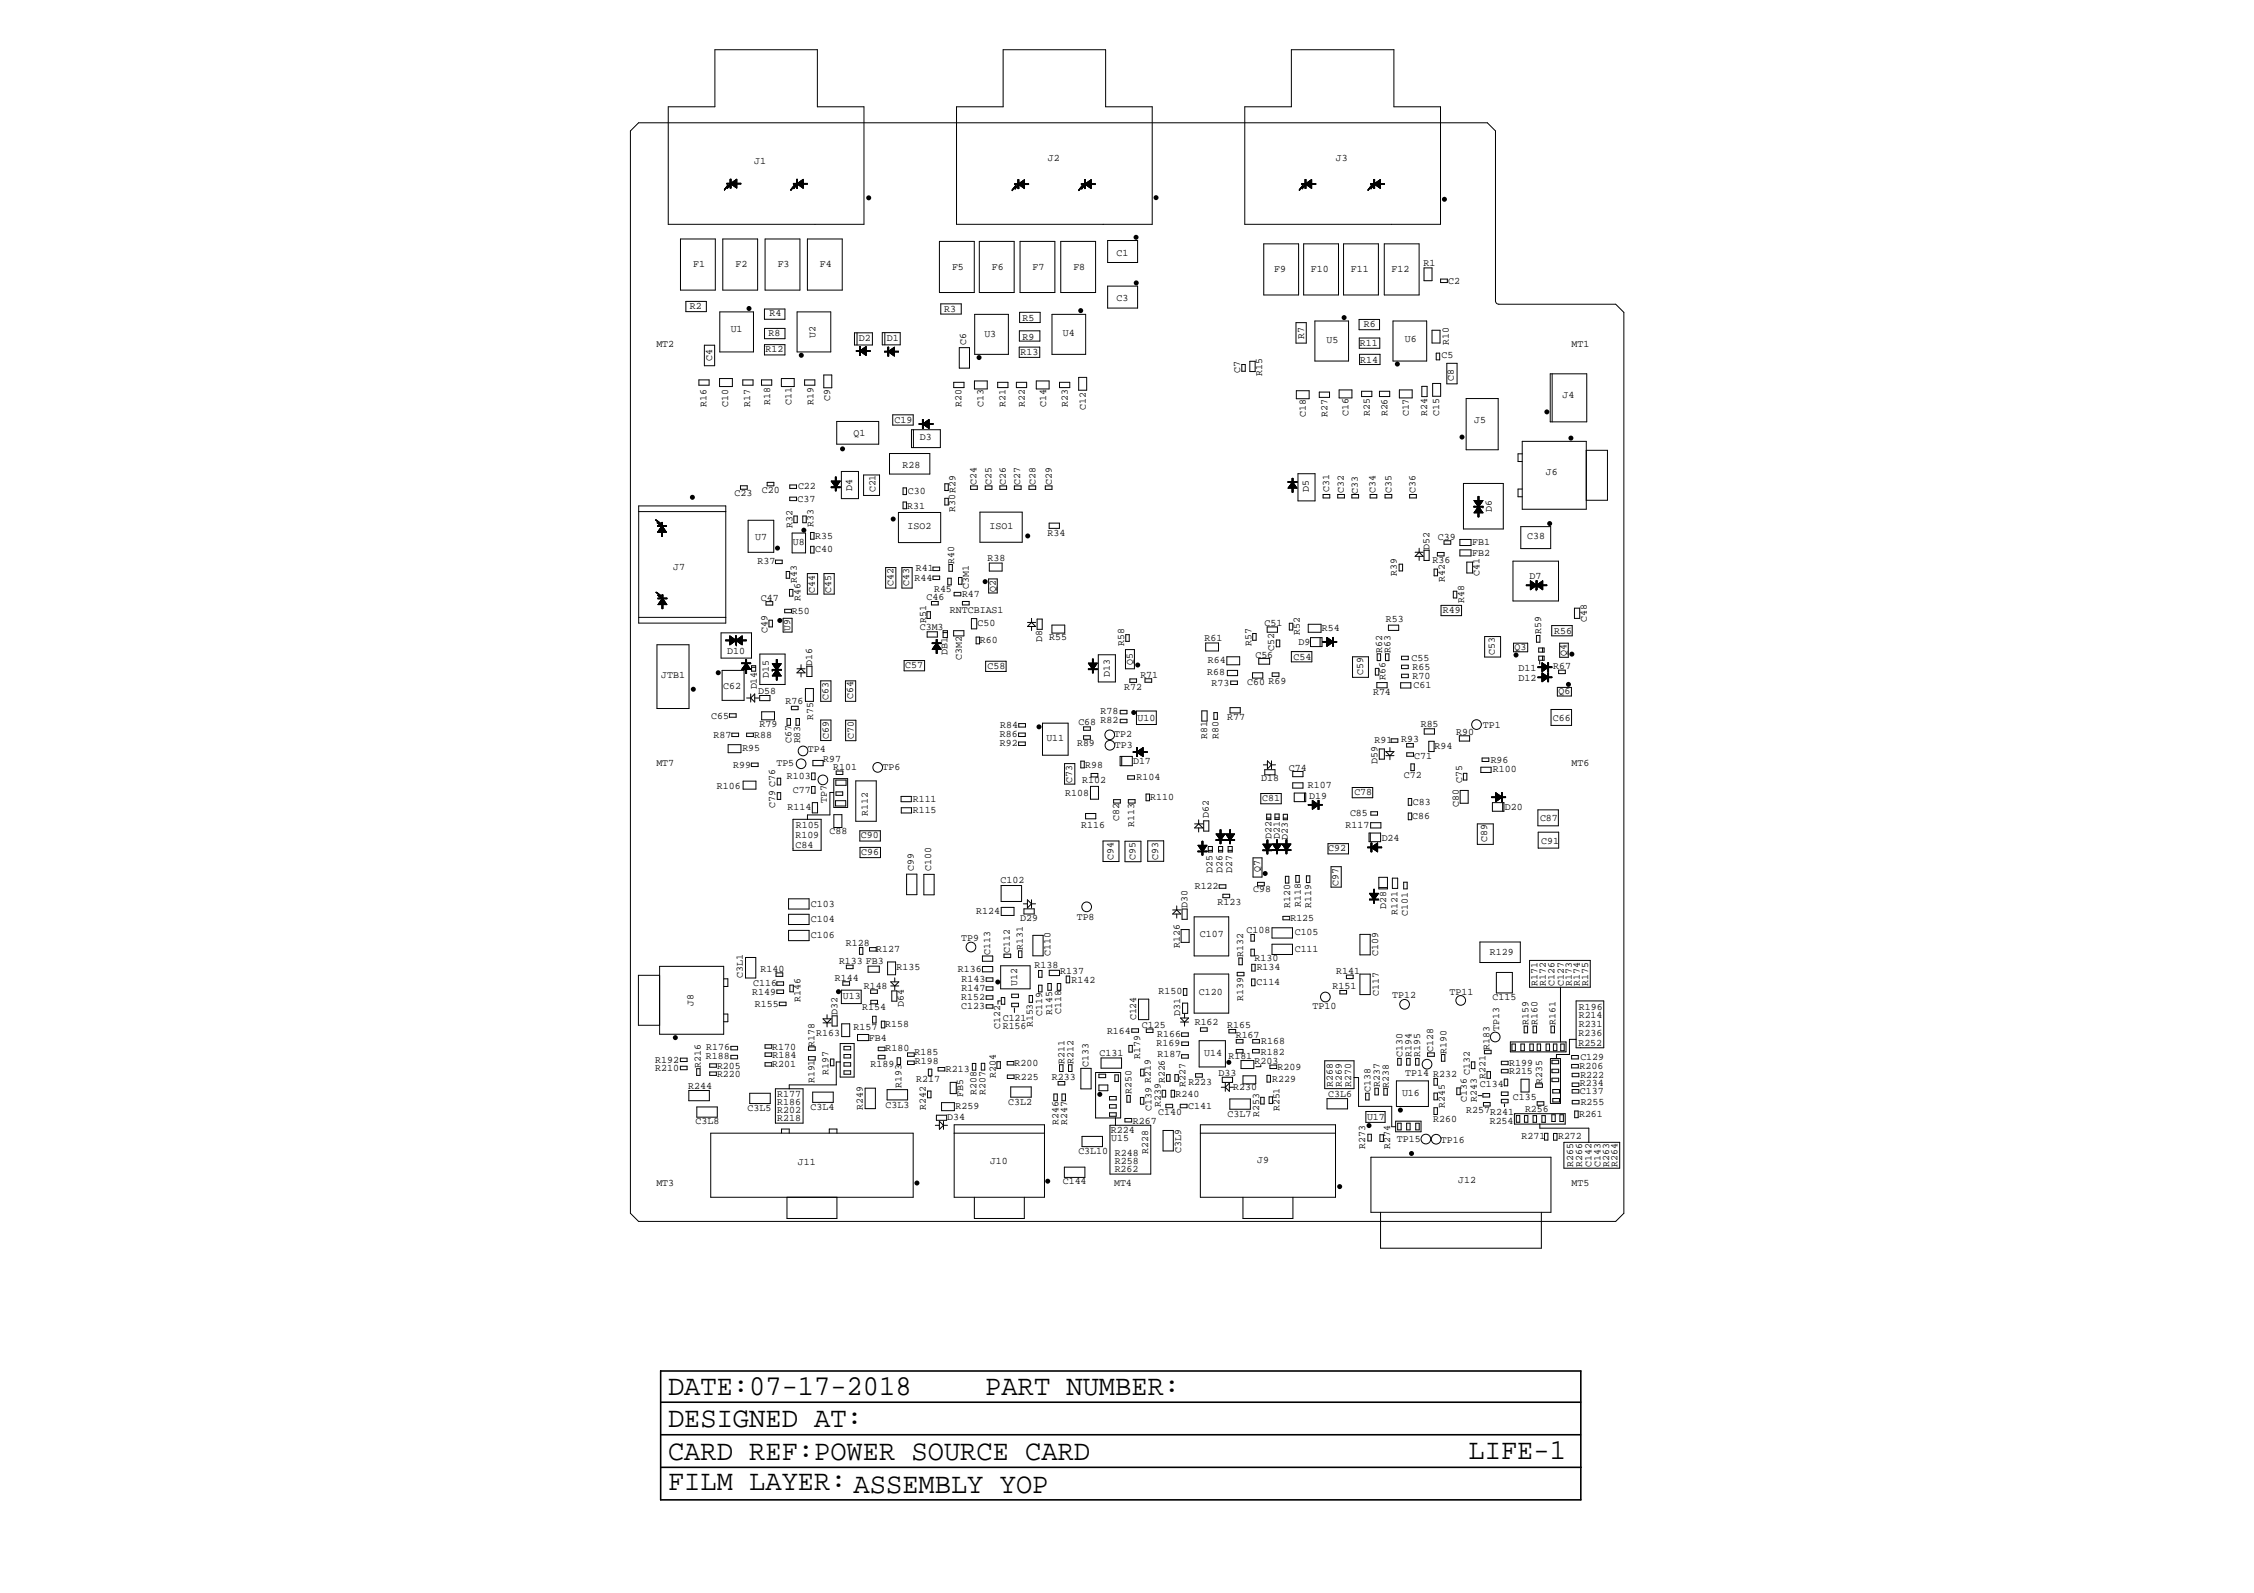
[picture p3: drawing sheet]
<svg xmlns="http://www.w3.org/2000/svg" width="297mm" height="210mm" viewBox="0 0 297 210" stroke-linecap="round" stroke-linejoin="round" font-family="sans-serif">
<defs><g id="words">
<g font-size="3.8">
<text x="88" y="183.8">DATE:07-17-2018</text>
<text x="129.8" y="183.8">PART NUMBER:</text>
<text x="88" y="188">DESIGNED AT:</text>
<text x="88" y="196.3">FILM LAYER: ASSEMBLY YOP</text>
<text x="88" y="192.3">CARD REF:POWER SOURCE CARD</text>
<text x="193.5" y="192.3">LIFE-1</text>
</g>
<g font-size="1.3">
<text x="99.4" y="21.7">J1</text>
<text x="138.1" y="21.2">J2</text>
<text x="176.1" y="21.2">J3</text>
<text x="91.3" y="35.2">F1</text>
<text x="96.9" y="35.2">F2</text>
<text x="102.5" y="35.2">F3</text>
<text x="108.1" y="35.2">F4</text>
<text x="125.5" y="35.6">F5</text>
<text x="130.7" y="35.6">F6</text>
<text x="136.1" y="35.6">F7</text>
<text x="141.4" y="35.6">F8</text>
<text x="147.2" y="33.7">C1</text>
<text x="167.9" y="35.9">F9</text>
<text x="172.8" y="35.9">F10</text>
<text x="178" y="35.9">F11</text>
<text x="183.4" y="35.9">F12</text>
<text x="187.6" y="35">R1</text>
<text x="90.9" y="40.7">R2</text>
<text x="101.4" y="41.7">R4</text>
<text x="124.4" y="41.1">R3</text>
<text x="147.2" y="39.7">C3</text>
<text x="190.8" y="37.4">C2</text>
<text x="86.5" y="45.7">MT2</text>
<text x="93.8" y="47.6" transform="rotate(-90 93.8 47.6)">C4</text>
<text x="96.3" y="43.8">U1</text>
<text x="100.9" y="46.4">R12</text>
<text x="101.3" y="44.3">R8</text>
<text x="107.5" y="44.5" transform="rotate(-90 107.5 44.5)">U2</text>
<text x="113.2" y="44.9">D2</text>
<text x="116.9" y="44.9">D1</text>
<text x="127.3" y="45.5" transform="rotate(-90 127.3 45.5)">C6</text>
<text x="129.7" y="44.4">U3</text>
<text x="134.5" y="46.8">R13</text>
<text x="134.7" y="44.8">R9</text>
<text x="134.8" y="42.3">R5</text>
<text x="140.1" y="44.2">U4</text>
<text x="171.9" y="44.6" transform="rotate(-90 171.9 44.6)">R7</text>
<text x="174.8" y="45.2">U5</text>
<text x="179.2" y="45.7">R11</text>
<text x="179.2" y="47.8">R14</text>
<text x="179.7" y="43.1">R6</text>
<text x="185.2" y="45.1">U6</text>
<text x="189.9" y="47.2">C5</text>
<text x="190.9" y="45.5" transform="rotate(-90 190.9 45.5)">R10</text>
<text x="207.1" y="45.7">MT1</text>
<text x="93.1" y="53.6" transform="rotate(-90 93.1 53.6)">R16</text>
<text x="96" y="53.6" transform="rotate(-90 96 53.6)">C10</text>
<text x="98.9" y="53.6" transform="rotate(-90 98.9 53.6)">R17</text>
<text x="101.5" y="53.4" transform="rotate(-90 101.5 53.4)">R18</text>
<text x="104.3" y="53.4" transform="rotate(-90 104.3 53.4)">C11</text>
<text x="107.2" y="53.4" transform="rotate(-90 107.2 53.4)">R19</text>
<text x="109.4" y="52.9" transform="rotate(-90 109.4 52.9)">C9</text>
<text x="126.7" y="53.7" transform="rotate(-90 126.7 53.7)">R20</text>
<text x="129.6" y="53.7" transform="rotate(-90 129.6 53.7)">C13</text>
<text x="132.5" y="53.7" transform="rotate(-90 132.5 53.7)">R21</text>
<text x="135.1" y="53.6" transform="rotate(-90 135.1 53.6)">R22</text>
<text x="137.8" y="53.6" transform="rotate(-90 137.8 53.6)">C14</text>
<text x="140.7" y="53.6" transform="rotate(-90 140.7 53.6)">R23</text>
<text x="143.1" y="54" transform="rotate(-90 143.1 54)">C12</text>
<text x="163.4" y="49.1" transform="rotate(-90 163.4 49.1)">C7</text>
<text x="166.3" y="49.5" transform="rotate(-90 166.3 49.5)">R15</text>
<text x="191.6" y="50.1" transform="rotate(-90 191.6 50.1)">C8</text>
<text x="205.9" y="52.5">J4</text>
<text x="112.5" y="57.5">Q1</text>
<text x="117.9" y="55.7">C19</text>
<text x="121.2" y="58">D3</text>
<text x="172.1" y="54.9" transform="rotate(-90 172.1 54.9)">C18</text>
<text x="174.9" y="54.9" transform="rotate(-90 174.9 54.9)">R27</text>
<text x="177.7" y="54.8" transform="rotate(-90 177.7 54.8)">C16</text>
<text x="180.5" y="54.8" transform="rotate(-90 180.5 54.8)">R25</text>
<text x="182.9" y="54.9" transform="rotate(-90 182.9 54.9)">R26</text>
<text x="185.6" y="54.9" transform="rotate(-90 185.6 54.9)">C17</text>
<text x="188.1" y="54.8" transform="rotate(-90 188.1 54.8)">R24</text>
<text x="189.7" y="54.8" transform="rotate(-90 189.7 54.8)">C15</text>
<text x="194.3" y="55.7">J5</text>
<text x="96.8" y="65.4">C23</text>
<text x="100.4" y="65">C20</text>
<text x="105.2" y="64.4">C22</text>
<text x="112.3" y="64.7" transform="rotate(-90 112.3 64.7)">D4</text>
<text x="115.4" y="64.9" transform="rotate(-90 115.4 64.9)">C21</text>
<text x="118.9" y="61.6">R28</text>
<text x="119.6" y="65.2">C30</text>
<text x="128.7" y="63.8" transform="rotate(-90 128.7 63.8)">C24</text>
<text x="130.7" y="63.8" transform="rotate(-90 130.7 63.8)">C25</text>
<text x="132.6" y="63.9" transform="rotate(-90 132.6 63.9)">C26</text>
<text x="134.5" y="63.9" transform="rotate(-90 134.5 63.9)">C27</text>
<text x="136.5" y="63.9" transform="rotate(-90 136.5 63.9)">C28</text>
<text x="138.6" y="63.9" transform="rotate(-90 138.6 63.9)">C29</text>
<text x="172.5" y="64.8" transform="rotate(-90 172.5 64.8)">D5</text>
<text x="175.2" y="64.9" transform="rotate(-90 175.2 64.9)">C31</text>
<text x="177.1" y="65" transform="rotate(-90 177.1 65)">C32</text>
<text x="178.9" y="65" transform="rotate(-90 178.9 65)">C33</text>
<text x="181.3" y="65" transform="rotate(-90 181.3 65)">C34</text>
<text x="183.4" y="65" transform="rotate(-90 183.4 65)">C35</text>
<text x="186.5" y="65" transform="rotate(-90 186.5 65)">C36</text>
<text x="203.7" y="62.6">J6</text>
<text x="99.5" y="71.1">U7</text>
<text x="104.4" y="69.6" transform="rotate(-90 104.4 69.6)">R32</text>
<text x="104.5" y="71.9">U8</text>
<text x="105.1" y="66.1">C37</text>
<text x="107.2" y="69.4" transform="rotate(-90 107.2 69.4)">R33</text>
<text x="107.4" y="71">R35</text>
<text x="119.6" y="67">R31</text>
<text x="119.6" y="69.7">ISO2</text>
<text x="125.9" y="67.4" transform="rotate(-90 125.9 67.4)">R30R29</text>
<text x="130.4" y="69.7">ISO1</text>
<text x="138.1" y="70.6">R34</text>
<text x="189.5" y="71.1">C39</text>
<text x="194" y="71.8">FB1</text>
<text x="196.6" y="67.5" transform="rotate(-90 196.6 67.5)">D6</text>
<text x="201.3" y="71">C38</text>
<text x="88.7" y="75.2">J7</text>
<text x="99.8" y="74.3">R37</text>
<text x="105" y="76.8" transform="rotate(-90 105 76.8)">R43</text>
<text x="107.4" y="72.8">C40</text>
<text x="117.7" y="77.2" transform="rotate(-90 117.7 77.2)">C42</text>
<text x="119.8" y="77.2" transform="rotate(-90 119.8 77.2)">C43</text>
<text x="120.5" y="76.5">R44</text>
<text x="120.7" y="75.3">R41</text>
<text x="123.1" y="78">R45</text>
<text x="125.7" y="74.3" transform="rotate(-90 125.7 74.3)">R40</text>
<text x="127.7" y="77.6" transform="rotate(-90 127.7 77.6)">C3M1</text>
<text x="130.1" y="74">R38</text>
<text x="131.2" y="78" transform="rotate(-90 131.2 78)">Q2</text>
<text x="184.1" y="75.9" transform="rotate(-90 184.1 75.9)">R39</text>
<text x="188.4" y="72.5" transform="rotate(-90 188.4 72.5)">D52</text>
<text x="188.8" y="74.1">R36</text>
<text x="190.4" y="76.7" transform="rotate(-90 190.4 76.7)">R42</text>
<text x="194" y="73.2">FB2</text>
<text x="195" y="75.9" transform="rotate(-90 195 75.9)">C41</text>
<text x="201.6" y="76.3">D7</text>
<text x="100.3" y="79.1">C47</text>
<text x="101.1" y="83.4" transform="rotate(-90 101.1 83.4)">C49</text>
<text x="104.1" y="83.2" transform="rotate(-90 104.1 83.2)">U9</text>
<text x="104.4" y="80.9">R50</text>
<text x="105.5" y="79.2" transform="rotate(-90 105.5 79.2)">R46</text>
<text x="107.4" y="78.1" transform="rotate(-90 107.4 78.1)">C44</text>
<text x="109.5" y="78.1" transform="rotate(-90 109.5 78.1)">C45</text>
<text x="121.2" y="83">C3M3</text>
<text x="122" y="82.1" transform="rotate(-90 122 82.1)">R51</text>
<text x="122.1" y="79.1">C46</text>
<text x="125.2" y="80.7">RNTCBIAS1</text>
<text x="126.8" y="78.7">R47</text>
<text x="128.8" y="82.5">C50</text>
<text x="166.6" y="82.4">C51</text>
<text x="171.3" y="83.6" transform="rotate(-90 171.3 83.6)">R52</text>
<text x="174.2" y="83.2">R54</text>
<text x="182.6" y="82">R53</text>
<text x="190.1" y="80.8">R49</text>
<text x="193" y="79.4" transform="rotate(-90 193 79.4)">R48</text>
<text x="203.1" y="83.6" transform="rotate(-90 203.1 83.6)">R59</text>
<text x="204.8" y="83.5">R56</text>
<text x="209.1" y="82" transform="rotate(-90 209.1 82)">C48</text>
<text x="87.1" y="89.4">JTB1</text>
<text x="95.8" y="86.2">D10</text>
<text x="101.3" y="89.4" transform="rotate(-90 101.3 89.4)">D15</text>
<text x="107" y="87.7" transform="rotate(-90 107 87.7)">D16</text>
<text x="119.3" y="88.1">C57</text>
<text x="124.9" y="86.3" transform="rotate(-90 124.9 86.3)">DB1</text>
<text x="126.7" y="87" transform="rotate(-90 126.7 87)">C3M2</text>
<text x="129.1" y="84.8">R60</text>
<text x="130.1" y="88.1">C58</text>
<text x="137.4" y="84.5" transform="rotate(-90 137.4 84.5)">D8</text>
<text x="138.3" y="84.4">R55</text>
<text x="146.3" y="89.3" transform="rotate(-90 146.3 89.3)">D13</text>
<text x="148.1" y="85.1" transform="rotate(-90 148.1 85.1)">R58</text>
<text x="149.3" y="87.6" transform="rotate(-90 149.3 87.6)">Q5</text>
<text x="150.3" y="89.3">R71</text>
<text x="158.8" y="84.5">R61</text>
<text x="159.1" y="89">R68</text>
<text x="159.2" y="87.4">R64</text>
<text x="164.9" y="85.1" transform="rotate(-90 164.9 85.1)">R57</text>
<text x="165.4" y="86.7">C56</text>
<text x="167.9" y="85.7" transform="rotate(-90 167.9 85.7)">C52</text>
<text x="170.5" y="86.9">C54</text>
<text x="171.1" y="85">D9</text>
<text x="179.6" y="88.9" transform="rotate(-90 179.6 88.9)">C59</text>
<text x="182.2" y="86" transform="rotate(-90 182.2 86)">R62</text>
<text x="182.6" y="89.6" transform="rotate(-90 182.6 89.6)">R66</text>
<text x="183.2" y="86" transform="rotate(-90 183.2 86)">R63</text>
<text x="186" y="87.1">C55</text>
<text x="186.2" y="88.2">R65</text>
<text x="186.2" y="89.4">R70</text>
<text x="197" y="86.3" transform="rotate(-90 197 86.3)">C53</text>
<text x="199.6" y="85.7">Q3</text>
<text x="200.1" y="88.5">D11</text>
<text x="200.1" y="89.7">D12</text>
<text x="204.7" y="88.1">R67</text>
<text x="206.5" y="86.5" transform="rotate(-90 206.5 86.5)">Q4</text>
<text x="93.7" y="94.7">C65</text>
<text x="95.3" y="90.7">C62</text>
<text x="99.7" y="90.8" transform="rotate(-90 99.7 90.8)">D14</text>
<text x="99.9" y="91.4">D58</text>
<text x="100.1" y="95.8">R79</text>
<text x="103.5" y="92.8">R76</text>
<text x="107.2" y="94.9" transform="rotate(-90 107.2 94.9)">R75</text>
<text x="109.2" y="92.2" transform="rotate(-90 109.2 92.2)">C63</text>
<text x="112.5" y="92.1" transform="rotate(-90 112.5 92.1)">C64</text>
<text x="131.8" y="95.9">R84</text>
<text x="142.1" y="95.5">C68 R82</text>
<text x="145" y="94.1">R78</text>
<text x="148.2" y="91">R72</text>
<text x="149.9" y="95">U10</text>
<text x="159.7" y="90.3">R73</text>
<text x="161.7" y="94.9">R77</text>
<text x="164.4" y="90.2">C60 R69</text>
<text x="180.9" y="91.6">R74</text>
<text x="186.3" y="90.7">C61</text>
<text x="187.2" y="95.8">R85</text>
<text x="195.4" y="95.9">TP1</text>
<text x="204.6" y="95">C66</text>
<text x="205.4" y="91.5">Q6</text>
<text x="86.5" y="101">MT7</text>
<text x="94" y="97.3">R87</text>
<text x="96.6" y="101.1">R99</text>
<text x="97.8" y="99">R95</text>
<text x="99.4" y="97.2">R88</text>
<text x="102.3" y="101">TP5</text>
<text x="104.3" y="97.9" transform="rotate(-90 104.3 97.9)">C67</text>
<text x="105.5" y="98" transform="rotate(-90 105.5 98)">R83</text>
<text x="106.5" y="99.1">TP4</text>
<text x="108.5" y="100.4">R97</text>
<text x="109.2" y="97.4" transform="rotate(-90 109.2 97.4)">C69</text>
<text x="109.8" y="101.4">R101</text>
<text x="112.5" y="97.4" transform="rotate(-90 112.5 97.4)">C70</text>
<text x="116.3" y="101.5">TP6</text>
<text x="131.8" y="98.3">R92</text>
<text x="131.8" y="97.2">R86</text>
<text x="137.9" y="97.6">U11</text>
<text x="141.9" y="98.3">R89</text>
<text x="143" y="101.1">R98</text>
<text x="146.8" y="97.1">TP2</text>
<text x="146.9" y="98.6">TP3</text>
<text x="149.3" y="100.6">D17</text>
<text x="159.1" y="97.3" transform="rotate(-90 159.1 97.3)">R81</text>
<text x="160.6" y="97.3" transform="rotate(-90 160.6 97.3)">R80</text>
<text x="169.8" y="101.5">C74</text>
<text x="181.1" y="97.9">R91</text>
<text x="181.5" y="100.6" transform="rotate(-90 181.5 100.6)">D59</text>
<text x="184.7" y="97.8">R93</text>
<text x="186.3" y="100">C71</text>
<text x="189" y="98.7">R94</text>
<text x="191.9" y="96.8">R90</text>
<text x="196.4" y="100.5">R96</text>
<text x="196.7" y="101.8">R100</text>
<text x="207.1" y="101">MT6</text>
<text x="94.5" y="103.9">R106</text>
<text x="102.2" y="106.5" transform="rotate(-90 102.2 106.5)">C79 C76</text>
<text x="103.7" y="102.6">R103</text>
<text x="103.8" y="106.7">R114</text>
<text x="104.5" y="104.5">C77</text>
<text x="109" y="105.8" transform="rotate(-90 109 105.8)">TP7</text>
<text x="114.4" y="107.5" transform="rotate(-90 114.4 107.5)">R112</text>
<text x="120.3" y="107.1">R115</text>
<text x="120.3" y="105.7">R111</text>
<text x="140.4" y="104.8">R108</text>
<text x="141.3" y="103.1" transform="rotate(-90 141.3 103.1)">C73</text>
<text x="142.6" y="103.2">R102</text>
<text x="149.8" y="102.8">R104</text>
<text x="151.6" y="105.5">R110</text>
<text x="159.3" y="107.8" transform="rotate(-90 159.3 107.8)">D62</text>
<text x="166.2" y="103">D18</text>
<text x="166.3" y="105.5">C81</text>
<text x="172.3" y="103.8">R107</text>
<text x="172.5" y="105.3">D19</text>
<text x="177.9" y="107.6">C85</text>
<text x="178.5" y="104.8">C78</text>
<text x="185" y="102.5">C72</text>
<text x="186.1" y="108">C86</text>
<text x="186.2" y="106.1">C83</text>
<text x="192.3" y="106.3" transform="rotate(-90 192.3 106.3)">C80</text>
<text x="192.7" y="103.2" transform="rotate(-90 192.7 103.2)">C75</text>
<text x="198.3" y="106.7">D20</text>
<text x="104.8" y="111.7">C84</text>
<text x="104.8" y="110.4">R109</text>
<text x="104.9" y="109.1">R105</text>
<text x="109.3" y="109.9">C88</text>
<text x="113.5" y="110.5">C90</text>
<text x="113.5" y="112.7">C96</text>
<text x="142.5" y="109">R116</text>
<text x="146.7" y="113.3" transform="rotate(-90 146.7 113.3)">C94</text>
<text x="147.5" y="108.2" transform="rotate(-90 147.5 108.2)">C82</text>
<text x="149.5" y="109" transform="rotate(-90 149.5 109)">R113</text>
<text x="149.6" y="113.3" transform="rotate(-90 149.6 113.3)">C95</text>
<text x="152.6" y="113.3" transform="rotate(-90 152.6 113.3)">C93</text>
<text x="167.6" y="110.6" transform="rotate(-90 167.6 110.6)">D22</text>
<text x="168.6" y="110.6" transform="rotate(-90 168.6 110.6)">D21</text>
<text x="169.7" y="110.6" transform="rotate(-90 169.7 110.6)">D23</text>
<text x="175" y="112.1">C92</text>
<text x="177.3" y="109.1">R117</text>
<text x="182.1" y="110.8">D24</text>
<text x="196" y="111" transform="rotate(-90 196 111)">C89</text>
<text x="202.9" y="108.2">C87</text>
<text x="203.1" y="111.2">C91</text>
<text x="106.8" y="119.5">C103</text>
<text x="120.4" y="114.8" transform="rotate(-90 120.4 114.8)">C99</text>
<text x="122.7" y="114.7" transform="rotate(-90 122.7 114.7)">C100</text>
<text x="131.8" y="116.4">C102</text>
<text x="156.5" y="119.7" transform="rotate(-90 156.5 119.7)">D30</text>
<text x="157.4" y="117.1">R122</text>
<text x="159.8" y="115" transform="rotate(-90 159.8 115)">D25</text>
<text x="160.4" y="119.2">R123</text>
<text x="161.1" y="115" transform="rotate(-90 161.1 115)">D26</text>
<text x="162.4" y="115" transform="rotate(-90 162.4 115)">D27</text>
<text x="165.1" y="117.6">C98</text>
<text x="166.1" y="114.9" transform="rotate(-90 166.1 114.9)">Q7</text>
<text x="170" y="119.7" transform="rotate(-90 170 119.7)">R120</text>
<text x="171.4" y="119.5" transform="rotate(-90 171.4 119.5)">R118</text>
<text x="172.8" y="119.6" transform="rotate(-90 172.8 119.6)">R119</text>
<text x="176.4" y="116.7" transform="rotate(-90 176.4 116.7)">C97</text>
<text x="182.7" y="119.7" transform="rotate(-90 182.7 119.7)">D28</text>
<text x="106.8" y="121.5">C104</text>
<text x="106.8" y="123.6">C106</text>
<text x="111.5" y="124.6">R128</text>
<text x="115.5" y="125.5">R127</text>
<text x="126.7" y="124">TP9</text>
<text x="128.6" y="120.5">R124</text>
<text x="130.5" y="125.8" transform="rotate(-90 130.5 125.8)">C113</text>
<text x="133.1" y="125.6" transform="rotate(-90 133.1 125.6)">C112</text>
<text x="134.5" y="121.4">D29</text>
<text x="134.8" y="125.2" transform="rotate(-90 134.8 125.2)">R131</text>
<text x="138.4" y="126" transform="rotate(-90 138.4 126)">C110</text>
<text x="141.9" y="121.2">TP8</text>
<text x="155.5" y="124.9" transform="rotate(-90 155.5 124.9)">R126</text>
<text x="158.1" y="123.5">C107</text>
<text x="164.3" y="122.9">C108</text>
<text x="170" y="121.3">R125</text>
<text x="170.6" y="125.4">C111</text>
<text x="170.6" y="123.3">C105</text>
<text x="181.6" y="125.9" transform="rotate(-90 181.6 125.9)">C109</text>
<text x="184.2" y="120.6" transform="rotate(-90 184.2 120.6)">R121</text>
<text x="185.5" y="120.6" transform="rotate(-90 185.5 120.6)">C101</text>
<text x="196.3" y="125.8">R129</text>
<text x="97.9" y="128.9" transform="rotate(-90 97.9 128.9)">C3L1</text>
<text x="99.1" y="131.1">R149</text>
<text x="99.3" y="129.9">C116</text>
<text x="100.2" y="128.1">R140</text>
<text x="105.5" y="132" transform="rotate(-90 105.5 132)">R146</text>
<text x="110" y="129.2">R144</text>
<text x="110.6" y="127">R133 FB3</text>
<text x="111.1" y="131.7">U13</text>
<text x="113.8" y="130.3">R148</text>
<text x="118.2" y="127.8">R135</text>
<text x="126.2" y="128">R136</text>
<text x="126.7" y="131.8">R152</text>
<text x="126.7" y="130.6">R147</text>
<text x="126.7" y="129.4">R143</text>
<text x="134" y="130" transform="rotate(-90 134 130)">U12</text>
<text x="136.3" y="127.5">R138</text>
<text x="139.7" y="128.4">R137</text>
<text x="141.2" y="129.5">R142</text>
<text x="152.7" y="131">R150</text>
<text x="158" y="131.1">C120</text>
<text x="163.8" y="131.9" transform="rotate(-90 163.8 131.9)">R139</text>
<text x="163.8" y="126.1" transform="rotate(-90 163.8 126.1)">R132</text>
<text x="165.3" y="126.7">R130</text>
<text x="165.6" y="129.8">C114</text>
<text x="165.6" y="127.9">R134</text>
<text x="175.6" y="130.3">R151</text>
<text x="176.1" y="128.3">R141</text>
<text x="181.7" y="131.2" transform="rotate(-90 181.7 131.2)">C117</text>
<text x="183.5" y="131.5">TP12</text>
<text x="191" y="131.1">TP11</text>
<text x="196.7" y="131.8">C115</text>
<text x="202.6" y="130" transform="rotate(-90 202.6 130)">R171</text>
<text x="203.7" y="130" transform="rotate(-90 203.7 130)">R172</text>
<text x="204.9" y="129.9" transform="rotate(-90 204.9 129.9)">C126</text>
<text x="206.1" y="129.9" transform="rotate(-90 206.1 129.9)">C127</text>
<text x="207.1" y="129.9" transform="rotate(-90 207.1 129.9)">R173</text>
<text x="208.2" y="129.9" transform="rotate(-90 208.2 129.9)">R174</text>
<text x="209.3" y="129.9" transform="rotate(-90 209.3 129.9)">R175</text>
<text x="91.4" y="132.6" transform="rotate(-90 91.4 132.6)">J8</text>
<text x="99.5" y="132.7">R155</text>
<text x="107.4" y="137.9" transform="rotate(-90 107.4 137.9)">R178</text>
<text x="107.6" y="136.5">R163</text>
<text x="110.4" y="133.8" transform="rotate(-90 110.4 133.8)">D32</text>
<text x="112.5" y="135.7">R157</text>
<text x="113.6" y="133.1">R154</text>
<text x="114.5" y="137.1">FB4</text>
<text x="116.7" y="135.4">R158</text>
<text x="119.1" y="132.6" transform="rotate(-90 119.1 132.6)">D64</text>
<text x="126.7" y="132.9">C123</text>
<text x="131.8" y="135.6" transform="rotate(-90 131.8 135.6)">C122</text>
<text x="132.1" y="135.6">R156</text>
<text x="132.1" y="134.5">C121</text>
<text x="136.1" y="135.4" transform="rotate(-90 136.1 135.4)">R153</text>
<text x="137.3" y="133.9" transform="rotate(-90 137.3 133.9)">C119</text>
<text x="138.7" y="133.7" transform="rotate(-90 138.7 133.7)">R145</text>
<text x="139.9" y="133.6" transform="rotate(-90 139.9 133.6)">C118</text>
<text x="145.9" y="136.3">R164</text>
<text x="149.7" y="134.5" transform="rotate(-90 149.7 134.5)">C124</text>
<text x="150.5" y="135.4">C125</text>
<text x="152.4" y="137.8">R169</text>
<text x="152.5" y="136.6">R166</text>
<text x="155.5" y="133.9" transform="rotate(-90 155.5 133.9)">D31</text>
<text x="157.4" y="135.1">R162</text>
<text x="161.7" y="135.4">R165</text>
<text x="162.8" y="136.8">R167</text>
<text x="166.2" y="137.6">R168</text>
<text x="173" y="133">TP10</text>
<text x="197.6" y="135.9" transform="rotate(-90 197.6 135.9)">TP13</text>
<text x="201.4" y="135" transform="rotate(-90 201.4 135)">R159</text>
<text x="202.6" y="135.1" transform="rotate(-90 202.6 135.1)">R160</text>
<text x="205" y="135" transform="rotate(-90 205 135)">R161</text>
<text x="208" y="137.8">R252</text>
<text x="208" y="136.5">R236</text>
<text x="208" y="134.1">R214</text>
<text x="208" y="135.4">R231</text>
<text x="208.1" y="133">R196</text>
<text x="86.3" y="140.1">R192</text>
<text x="86.3" y="141.2">R210</text>
<text x="90.7" y="143.5">R244</text>
<text x="92.3" y="140.7" transform="rotate(-90 92.3 140.7)">R216</text>
<text x="93" y="139.5">R188</text>
<text x="93.1" y="138.4">R176</text>
<text x="94.5" y="141.9">R220</text>
<text x="94.5" y="140.8">R205</text>
<text x="101.8" y="140.6">R201</text>
<text x="101.8" y="138.3">R170</text>
<text x="101.8" y="139.4">R184</text>
<text x="107.4" y="142.8" transform="rotate(-90 107.4 142.8)">R191</text>
<text x="109.2" y="141.6" transform="rotate(-90 109.2 141.6)">R197</text>
<text x="114.7" y="140.5">R189</text>
<text x="116.7" y="138.4">R180</text>
<text x="118.8" y="143.4" transform="rotate(-90 118.8 143.4)">R193</text>
<text x="120.5" y="139">R185</text>
<text x="120.6" y="140.2">R198</text>
<text x="120.8" y="142.6">R217</text>
<text x="124.7" y="141.2">R213</text>
<text x="131.2" y="142.1" transform="rotate(-90 131.2 142.1)">R204</text>
<text x="133.7" y="140.5">R200</text>
<text x="133.7" y="142.3">R225</text>
<text x="138.6" y="142.3">R233</text>
<text x="140.3" y="140.2" transform="rotate(-90 140.3 140.2)">R211</text>
<text x="141.5" y="140.2" transform="rotate(-90 141.5 140.2)">R212</text>
<text x="143.5" y="140.6" transform="rotate(-90 143.5 140.6)">C133</text>
<text x="144.9" y="139.1">C131</text>
<text x="150.2" y="139.6" transform="rotate(-90 150.2 139.6)">R179</text>
<text x="152.5" y="139.3">R187</text>
<text x="153.5" y="142.8" transform="rotate(-90 153.5 142.8)">R226</text>
<text x="156.2" y="143.2" transform="rotate(-90 156.2 143.2)">R227</text>
<text x="156.6" y="143">R223</text>
<text x="158.7" y="139.1">U14</text>
<text x="160.6" y="141.8">D33</text>
<text x="161.9" y="139.6">R181</text>
<text x="162.5" y="143.7">R230</text>
<text x="165.3" y="140.1">R203</text>
<text x="166.2" y="139">R182</text>
<text x="167.6" y="142.5">R229</text>
<text x="168.4" y="140.9">R209</text>
<text x="175.6" y="143.3" transform="rotate(-90 175.6 143.3)">R268</text>
<text x="176.8" y="143.3" transform="rotate(-90 176.8 143.3)">R269</text>
<text x="178" y="143.3" transform="rotate(-90 178 143.3)">R270</text>
<text x="180.6" y="143.9" transform="rotate(-90 180.6 143.9)">C138</text>
<text x="181.8" y="143.2" transform="rotate(-90 181.8 143.2)">R237</text>
<text x="183" y="143.3" transform="rotate(-90 183 143.3)">R238</text>
<text x="184.8" y="139.2" transform="rotate(-90 184.8 139.2)">C130</text>
<text x="185.2" y="141.8">TP14 R232</text>
<text x="186" y="139.2" transform="rotate(-90 186 139.2)">R194</text>
<text x="187.2" y="139.2" transform="rotate(-90 187.2 139.2)">R195</text>
<text x="188.9" y="138.7" transform="rotate(-90 188.9 138.7)">C128</text>
<text x="190.6" y="138.9" transform="rotate(-90 190.6 138.9)">R190</text>
<text x="193.7" y="141.6" transform="rotate(-90 193.7 141.6)">C132</text>
<text x="195" y="143.2">C134</text>
<text x="195.8" y="142.1" transform="rotate(-90 195.8 142.1)">R221</text>
<text x="196.3" y="138.3" transform="rotate(-90 196.3 138.3)">R183</text>
<text x="198.9" y="141.5">R215</text>
<text x="198.9" y="140.4">R199</text>
<text x="203.2" y="142.8" transform="rotate(-90 203.2 142.8)">R235</text>
<text x="208.2" y="140.9">R206</text>
<text x="208.2" y="143.1">R234</text>
<text x="208.3" y="139.6">C129</text>
<text x="208.3" y="142">R222</text>
<text x="91.7" y="148.2">C3L8</text>
<text x="98.5" y="146.4">C3L5</text>
<text x="102.4" y="145.6">R186</text>
<text x="102.4" y="146.6">R202</text>
<text x="102.4" y="147.7">R218</text>
<text x="102.4" y="144.5">R177</text>
<text x="106.8" y="146.2">C3L4</text>
<text x="113.7" y="146.3" transform="rotate(-90 113.7 146.3)">R249</text>
<text x="116.7" y="146">C3L3</text>
<text x="122" y="146.2" transform="rotate(-90 122 146.2)">R242</text>
<text x="124.8" y="147.6">D34</text>
<text x="125.9" y="146.2">R259</text>
<text x="126.9" y="144.5" transform="rotate(-90 126.9 144.5)">FB5</text>
<text x="128.7" y="144.2" transform="rotate(-90 128.7 144.2)">R208</text>
<text x="129.9" y="144.2" transform="rotate(-90 129.9 144.2)">R207</text>
<text x="132.8" y="145.6">C3L2</text>
<text x="139.5" y="148.3" transform="rotate(-90 139.5 148.3)">R246</text>
<text x="140.7" y="148.2" transform="rotate(-90 140.7 148.2)">R247</text>
<text x="146.4" y="149.3">R224</text>
<text x="149.1" y="144.2" transform="rotate(-90 149.1 144.2)">R250</text>
<text x="149.3" y="148.1">R267</text>
<text x="151.7" y="146.3" transform="rotate(-90 151.7 146.3)">C139 R219</text>
<text x="152.6" y="147">C140</text>
<text x="153" y="145.9" transform="rotate(-90 153 145.9)">R239</text>
<text x="154.9" y="144.5">R240</text>
<text x="156.6" y="146.1">C141</text>
<text x="161.8" y="147.2">C3L7</text>
<text x="166" y="147.2" transform="rotate(-90 166 147.2)">R253</text>
<text x="168.6" y="146.4" transform="rotate(-90 168.6 146.4)">R251</text>
<text x="175" y="144.5">C3L6</text>
<text x="180.2" y="147.5">U17</text>
<text x="184.8" y="144.4">U16</text>
<text x="188.9" y="147.9">R260</text>
<text x="190.4" y="146" transform="rotate(-90 190.4 146)">R245</text>
<text x="193.2" y="146.7">R257R241</text>
<text x="193.3" y="145.2" transform="rotate(-90 193.3 145.2)">C136</text>
<text x="194.6" y="145.2" transform="rotate(-90 194.6 145.2)">R243</text>
<text x="196.3" y="148.1">R254</text>
<text x="199.4" y="144.9">C135</text>
<text x="201" y="146.5">R256</text>
<text x="208.1" y="147.2">R261</text>
<text x="208.2" y="144.2">C137</text>
<text x="208.3" y="145.6">R255</text>
<text x="105.1" y="153.5">J11</text>
<text x="130.5" y="153.4">J10</text>
<text x="142.1" y="152">C3L10</text>
<text x="146.4" y="150.3">U15</text>
<text x="146.9" y="154.4">R262</text>
<text x="146.9" y="153.3">R258</text>
<text x="146.9" y="152.3">R248</text>
<text x="151.3" y="152.1" transform="rotate(-90 151.3 152.1)">R228</text>
<text x="155.6" y="151.9" transform="rotate(-90 155.6 151.9)">C3L9</text>
<text x="165.7" y="153.3">J9</text>
<text x="179.9" y="151.4" transform="rotate(-90 179.9 151.4)">R273</text>
<text x="183.2" y="151.4" transform="rotate(-90 183.2 151.4)">R274</text>
<text x="184.1" y="150.5">TP15</text>
<text x="189.9" y="150.5">TP16</text>
<text x="192.2" y="155.9">J12</text>
<text x="200.5" y="150.1">R271</text>
<text x="205.3" y="150.1">R272</text>
<text x="207.3" y="153.7" transform="rotate(-90 207.3 153.7)">R265</text>
<text x="208.5" y="153.7" transform="rotate(-90 208.5 153.7)">R266</text>
<text x="209.7" y="153.7" transform="rotate(-90 209.7 153.7)">C142</text>
<text x="210.9" y="153.7" transform="rotate(-90 210.9 153.7)">C143</text>
<text x="212.1" y="153.8" transform="rotate(-90 212.1 153.8)">R263</text>
<text x="213.2" y="153.8" transform="rotate(-90 213.2 153.8)">R264</text>
<text x="86.5" y="156.3">MT3</text>
<text x="140" y="156.1">C144</text>
<text x="146.8" y="156.3">MT4</text>
<text x="207.1" y="156.3">MT5</text>
</g>
</g></defs>
<path d="M87.1 180.6v17h121.2v-17l-121.2 .1M87.1 193.3h121.2M87.1 189.1h121.2M87.1 184.8h121.2" fill="none" stroke="#000" stroke-width=".21"/>
<g fill="none" stroke="#000" stroke-width=".13">
<path d="M84.2 16.2h111.8l1.1 1.1v22.4a.42 .42 0 0 0 .4 .4h15.4l1.1 1.1v118.7l-1.1 1h-128.7l-1.1-1v-142.6zM94.2 6.6h13.5v7.5h6.2v15.5h-25.8v-15.5h6.1zM132.2 6.6h13.5v7.5h6.1v15.5h-25.7v-15.5h6.1zM170.2 6.6h13.5v7.5h6.1v15.5h-25.8v-15.5h6.2zM89.7 31.5h4.6v6.7h-4.6zM90.4 39.7h2.7v1.4h-2.7zM95.3 31.5h4.5v6.7h-4.5zM95.5 25h.1M95.5 25v.1M95.5 24.9h.1M95.5 24.8h.1M95.6 24.9h-.1"/>
<path d="M95.6 24.8h.1M95.6 24.7h.1M95.7 24.8h-.1M95.7 24.7h.1M95.7 24.6h.1M95.7 24.6h.3M95.8 24.7h-.1M95.8 24.5h.1M95.8 24.1h1.8v.1l-1.8 .1zM95.8 24.2h1.8M95.8 24.8h.1M95.8 24.7h.1"/>
<path d="M95.8 24.7h.2M95.8 24.6h.2M95.9 24.4h.1M95.9 24.8h-.1M95.9 24.4v.2l.3-.3v.5h.1v-.5l.8 .5M95.9 24.6h-.1M95.9 24.4l-.4 .6M96 24.7h-.2M96 24.5h.1M96.1 24.6h-.1M96.1 24.4h.1M96.1 24.5h-.1"/>
<path d="M96.2 24.3h.1M96.2 24.7h.1M96.2 24.6h.1M96.2 24.5h.1M96.2 24.4h.1M96.2 24.1h.1M96.2 24h.1M96.2 23.9h.1M96.2 23.8h.1M96.2 23.7h.1M96.2 24.4l-.4 .4v-.2l-.3 .5v-.1M96.3 24.4h-.2"/>
<path d="M96.4 24.1h.7M96.4 24.3h.7M96.5 24.1h.6M96.5 24.3h.6M96.5 24.4h.6M96.5 24h.6M96.6 24h.5M96.6 24.4h.5M96.6 23.9h.5M96.6 24.5h.5M96.7 23.9h.4M96.7 24.5h.4"/>
<path d="M96.8 23.8h.3M96.8 24.6h.3M96.9 24.6h.2M96.9 23.8h.2M96.9 23.7h.2M96.9 24.7h.2M97 24.7h.1M97 23.7h.1M97.1 23.6h.1M97.1 24.8h.1M97.1 23.6l-.8 .5v-.5h-.1v.5M97.1 23.6v.5"/>
<path d="M97.1 24.3v.5M100.8 31.5h4.6v6.7h-4.6zM104.2 25.1h.1M104.2 25h.1M104.2 25v.1M104.3 25l-.1 .1M104.3 24.9h.1M104.3 24.8h.1M104.4 24.9h-.2M104.4 24.8h.1M104.4 24.7h.1M104.5 24.8h-.2"/>
<path d="M104.5 24.7h.1M104.5 24.6h.1M104.5 24.6h.3M104.5 24.7h-.1M104.5 24.6h.2M104.6 24.2h1.8v.1h-1.8zM104.6 24.2h1.8M104.6 24.5h.1M104.6 24.8h.1M104.6 24.7h.1M104.6 24.7h.2M104.6 24.6h.2"/>
<path d="M104.6 24.4h.1M104.7 24.8h-.1M104.7 24.4h.1M104.7 24.4v.3l.3-.4v.5h.1v-.5l.7 .5M104.7 24.4l-.5 .6M104.7 24.7h-.1M104.8 24.5h.1M104.8 24.6h-.1M104.9 24.4h.1M104.9 24.4h.2M104.9 24.5h-.1M104.9 24.3h.2"/>
<path d="M105 24.3h.1M105 24.8h.1M105 24.7h.1M105 24.6h.1M105 24.5h.1M105 24.4h.1M105 24.1h.1M105 24h.1M105 23.9h.1M105 23.8h.1M105 23.7h.1M105 24.2v-.6h.1v.6l.7-.6v.6"/>
<path d="M105 24.4l-.4 .5v-.3l-.4 .5M105.1 24.4h-.2M105.2 24.3h.6M105.2 24.1h.6M105.2 24.4h.6M105.3 24.4h.5M105.3 24h.5M105.4 24.5h.4M105.4 24h.4M105.4 23.9h.4M105.5 24.5h.3M105.5 23.9h.3"/>
<path d="M105.5 24.6h.3M105.6 23.8h.2M105.6 24.6h.2M105.7 24.7h.1M105.7 23.8h.1M105.7 23.7h.1M105.8 24.7h.1M105.8 23.7h.1M105.8 24.8h.1M105.8 24.3v.5M106.4 31.5h4.6v6.7h-4.6zM123.8 31.8h4.6v6.7h-4.6z"/>
<path d="M129.1 31.8h4.5v6.7h-4.5zM133.4 25.1h.1M133.4 25h.1M133.5 25l-.1 .1M133.5 24.9h.1M133.5 24.8h.1M133.5 24.9h-.1M133.6 24.8h.1M133.6 24.7h.1M133.6 24.8h-.1M133.7 24.7h.3M133.7 24.6h.1"/>
<path d="M133.7 24.2h1.9v.1h-1.9zM133.7 24.3h1.9M133.7 24.2h1.9M133.7 24.7h-.1M133.8 24.5h.1M133.8 24.8h.1M133.8 24.7h.1M133.8 24.9h.1M133.8 24.9v-.3l-.4 .5v-.1M133.9 24.8h-.1M133.9 24.6h.1M134 24.5h.1"/>
<path d="M134 24.6h-.1M134 24.4h.3M134.1 24.4h.2M134.1 24.5h-.1M134.1 24.3h.9M134.2 24.8h.1M134.2 24.7h.1M134.2 24.6h.1M134.2 24.5h.1M134.2 24.2h.8M134.2 24.1h.1M134.2 24h.1"/>
<path d="M134.2 23.9h.1M134.2 23.8h.1M134.2 23.7h.1M134.2 24.4l-.4 .5M134.3 24.4h-.2M134.3 24.2h.7M134.3 24.4h.7M134.4 24.1h.6M134.4 24.4h.6M134.4 31.8h4.6v6.7h-4.6zM134.5 24.1h.5M134.5 24.5h.5"/>
<path d="M134.5 24h.5M134.6 24h.4M134.6 24.5h.4M134.6 24.6h.4M134.6 23.9h.4M134.7 24.6h.3M134.7 23.9h.3M134.8 23.9h.2M134.8 24.7h.2M134.8 23.8h.2M134.9 23.8h.1M134.9 24.7h.1"/>
<path d="M134.9 24.8h.1M134.9 23.7h.1M135 23.7h.1M135 24.8h.1M135 23.7l-.7 .5v-.5h-.1v.5M135 24.9l-.7-.6v.5h-.1v-.5l-.4 .4v-.3l-.4 .6M135 23.7v.5M135 24.3v.6M139.8 31.8h4.6v6.7h-4.6zM142.2 25.1h.1M142.2 25h.1M142.2 25v.1"/>
<path d="M142.3 24.9h.1M142.3 24.8h.1M142.3 24.9h-.1M142.4 24.8h.1M142.4 24.7h.1M142.4 24.8h-.1M142.4 24.7h.3M142.5 24.6h.1M142.5 24.2h1.8v.1h-1.8zM142.5 24.3h1.8M142.5 24.2h1.8M142.5 24.7h-.1"/>
<path d="M142.5 24.5h.1M142.6 24.8h.1M142.6 24.7h.1M142.6 24.9h.1M142.6 24.9v-.3l-.4 .5M142.6 24.5h.1M142.7 24.6h.1M142.8 24.5h.1M142.8 24.6h-.1M142.8 24.4h.2M142.9 24.4h.1M142.9 24.5h-.1"/>
<path d="M142.9 24.3h.1M142.9 24.8h.1M142.9 24.7h.1M142.9 24.6h.1M142.9 24.5h.1M142.9 24.2h.9M142.9 24.1h.1M142.9 24h.1M142.9 23.9h.1M142.9 23.8h.1M142.9 23.7h.1M142.9 24.4l-.3 .5"/>
<path d="M143 24.4h-.1M143.1 24.3h.7M143.1 24.2h.7M143.1 24.4h.7M143.2 24.1h.6M143.2 24.4h.6M143.3 24.5h.5M143.3 24h.5M143.4 24h.4M143.4 24.5h.4M143.4 24.6h.4M143.4 23.9h.4"/>
<path d="M143.5 24.6h.3M143.5 23.9h.3M143.5 24.7h.3M143.6 23.8h.2M143.6 24.7h.2M143.7 24.7h.1M143.7 23.8h.1M143.7 24.8h.1M143.7 23.7h.1M143.8 23.7h.1M143.8 23.7l-.8 .5v-.5h-.1v.5M143.8 24.3v.5l-.8-.5v.5h-.1v-.5l-.3 .4v-.3l-.4 .7"/>
<path d="M143.8 23.7v.5M146 31.7h3.9v2.9h-3.9zM146 37.7h3.9v2.9h-3.9zM166.5 32.1h4.6v6.8h-4.6zM171.2 25.1h.1M171.2 25h.1M171.3 25l-.1 .1M171.3 24.9h.1M171.3 24.8h.1M171.4 24.9h-.1M171.4 24.8h.1M171.4 24.7h.1"/>
<path d="M171.5 24.8h-.1M171.5 24.7h.1M171.5 24.6h.3M171.5 24.6h.2M171.6 24.7h-.2M171.6 24.2h1.8v.1h-1.8zM171.6 24.2h1.8M171.6 24.5h.1M171.6 24.8h.1M171.6 24.7h.1M171.6 24.7h.2M171.6 24.9h.1"/>
<path d="M171.6 24.9v-.3l-.4 .5v-.1M171.7 24.4h.1M171.7 24.8h-.1M171.7 24.6h.1M171.8 24.7h-.2M171.8 24.5h.1M171.8 32.1h4.6v6.8h-4.6zM171.9 24.6h-.1M171.9 24.4h.2M171.9 24.5h-.1M172 24.3h.1M172 24.3h.9"/>
<path d="M172 24.8h.1M172 24.7h.1M172 24.6h.1M172 24.5h.1M172 24.1h.1M172 24h.1M172 23.9h.1M172 23.8h.1M172 23.7h.1M172 24.4l-.4 .5M172.1 24.4h-.2M172.1 24.2h.8"/>
<path d="M172.2 24.3h.7M172.2 24.4h.7M172.2 24.1h.7M172.3 24.4h.6M172.3 24.1h.6M172.3 24.5h.6M172.3 24h.6M172.4 24h.5M172.4 24.5h.5M172.5 23.9h.4M172.5 24.6h.4M172.6 24.6h.3"/>
<path d="M172.6 23.9h.3M172.6 23.8h.3M172.6 24.7h.3M172.7 24.7h.2M172.7 23.8h.2M172.7 23.7h.2M172.8 24.8h.1M172.8 23.7h.1M172.9 23.6l-.8 .6v-.6h-.1v.6M172.9 24.3v.5l-.8-.5v.5h-.1v-.5l-.3 .4v-.3l-.5 .6M172.9 23.6v.6M177.1 32.1h4.5v6.8h-4.5z"/>
<path d="M180.3 25.1h.1M180.3 25h.1M180.3 25v.1M180.4 24.9h.1M180.4 24.8h.1M180.4 24.9h-.1M180.5 24.8h.1M180.5 24.7h.1M180.5 24.8h-.1M180.6 24.6h.3M180.6 24.6h.1M180.6 24.7h-.1"/>
<path d="M180.6 24.2h1.8v.1h-1.8zM180.6 24.2h1.8M180.6 24.5h.1M180.7 24.5h.1M180.7 24.8h.1M180.7 24.7h.1M180.7 24.9h.1M180.7 24.9v-.3l-.4 .5v-.1M180.7 24.4h.1M180.8 24.6h.1M180.8 24.7h-.1M180.9 24.5h.1"/>
<path d="M180.9 24.6h-.1M180.9 24.4h.3M181 24.4h.2M181 24.5h-.1M181 24.3h.2M181 24.3h.9M181 24.8h.2M181 24.7h.2M181 24.6h.2M181 24.5h.2M181 24.1l.9 .1M181 24.1h.2"/>
<path d="M181 24h.2M181 23.9h.2M181 23.8h.2M181 23.7h.2M181 24.4l-.3 .5M181.2 24.4h-.2M181.2 24.3h.7M181.3 24.4h.6M181.3 24.1h.6M181.4 24.4h.5M181.4 24.5h.5M181.4 24h.5"/>
<path d="M181.5 24.5h.4M181.5 24h.4M181.5 23.9h.4M181.5 24.6h.4M181.6 23.9h.3M181.6 24.6h.3M181.7 24.6h.2M181.7 23.8h.2M181.7 24.7h.2M181.8 23.8h.1M181.8 24.7h.1M181.8 23.7h.1"/>
<path d="M181.8 24.8h.1M181.9 24.8h.1M181.9 23.7h.1M181.9 23.6l-.7 .6v-.6h-.2v.6M181.9 24.3v.5l-.7-.5v.5h-.2v-.5l-.3 .4v-.3l-.4 .6M181.9 23.6v.6M182.4 32.1h4.6v6.8h-4.6zM187.7 35.3h1v1.7h-1zM189.8 36.8h.9v.4h-.9zM92.1 50.1h1.3v.7h-1.3zM92.8 45.5h1.4v2.7h-1.4zM94.8 49.9h1.7v1h-1.7z"/>
<path d="M94.9 41.1h4.4v5.3h-4.4zM97.9 50.1h1.3v.7h-1.3zM100.4 50.1h1.3v.7h-1.3zM100.7 45.4h2.7v1.4h-2.7zM100.7 40.7h2.7v1.4h-2.7zM100.7 43.3h2.7v1.3h-2.7zM103 49.9h1.7v1h-1.7zM105 41.1h4.5v5.3h-4.5zM106 50.1h1.4v.7h-1.4zM108.6 49.4h1v1.7h-1zM110.3 55.5h5.5v3h-5.5zM112.6 43.9h2.4v1.6h-2.4z"/>
<path d="M112.8 46.2h1.9v.1h-1.9zM112.8 46.2h1.9M112.9 43.9v1.6M113.3 46.3v.5h.1v-.5l.7 .5v-.5M113.3 46.8h.1M113.3 46.7h.1M113.3 46.6h.1M113.3 46.5h.1M113.3 46.4h.1M113.3 46.3h.1M113.3 46.3h.8M113.3 46.2h.1"/>
<path d="M113.3 46.1h.1M113.3 46h.1M113.3 45.9h.1M113.3 45.8h.1M113.3 45.7h.1M113.3 46.2v-.5h.1v.5l.7-.5v.5M113.4 46.2h.7M113.4 46.3h.7M113.5 46.1h.6M113.5 46.4h.6M113.6 46.4h.5M113.6 46.1h.5"/>
<path d="M113.6 46h.5M113.7 46.5h.4M113.7 46h.4M113.7 45.9h.4M113.8 46.6h.3M113.8 45.9h.3M113.9 45.9h.2M113.9 46.6h.2M113.9 45.8h.2M113.9 46.7h.2M114 46.7h.1M114 45.8h.1"/>
<path d="M114 45.7h.1M114.1 46.8h.1M114.1 45.7h.1M116.3 43.8h2.3v1.6h-2.3zM116.6 46.3h1.8v.1h-1.8zM116.6 46.3h1.8M116.6 43.8v1.6M117 46.4v.5h.1v-.5l.8 .5M117 46.9h.1M117 46.8h.1M117 46.7h.1M117 46.6h.1"/>
<path d="M117 46.5h.1M117 46.4h.1M117 46.2l.9 .1M117 46.2h.1M117 46.1h.1M117 46h.1M117 45.9h.1M117 45.8h.1M117.2 46.4h.7M117.2 46.2h.7M117.2 59.8h5.3v2.7h-5.3zM117.3 46.5h.6"/>
<path d="M117.3 46.2h.6M117.3 46.1h.6M117.4 46.6h.5M117.4 46.1h.5M117.5 46h.4M117.5 46.6h.4M117.5 46.7h.4M117.6 46h.3M117.6 46.7h.3M117.6 45.9h.3M117.6 54.7h2.7v1.3h-2.7zM117.7 46.8h.2"/>
<path d="M117.7 45.9h.2M117.7 45.8h.2M117.8 46.9h.1M117.8 45.8h.1M117.9 45.8h.1M117.9 45.7l-.8 .6v-.6h-.1v.6M117.9 45.7v.6M117.9 46.4v.5M120.1 56.6h3.8v2.4h-3.8zM120.4 56.6v2.4M121.1 55.8h1.9v.1h-1.9zM121.1 55.9h1.9"/>
<path d="M121.1 55.8h1.9M121.6 55.9v.6h.1v-.6l.7 .6M121.6 56.4h.1M121.6 56.3h.1M121.6 56.2h.1M121.6 56.1h.1M121.6 56h.1M121.6 55.9h.1M121.6 55.8h.1M121.6 55.7h.1M121.6 55.6h.1M121.6 55.5h.1"/>
<path d="M121.6 55.4h.1M121.6 55.3h.1M121.7 55.9h.7M121.7 55.8h.7M121.7 56h.7M121.8 55.7h.6M121.8 56h.6M121.9 55.7h.5M121.9 56.1h.5M121.9 55.6h.5M122 56.1h.4M122 55.6h.4"/>
<path d="M122 56.2h.4M122.1 55.5h.3M122.1 56.2h.3M122.2 56.3h.2M122.2 55.4h.2M122.3 55.4h.1M122.3 56.4h.1M122.3 55.3h.1M122.4 56.4h.1M122.4 55.3h.1M122.4 56.5h.1M122.4 55.3l-.7 .5v-.5h-.1v.5"/>
<path d="M122.4 55.3v.5M122.4 55.9v.6M124 40h2.7v1.4h-2.7zM125.7 50.4h1.3v.7h-1.3zM126.4 45.8h1.4v2.7h-1.4zM128.4 50.2h1.7v1.1h-1.7zM128.4 41.4h4.5v5.3h-4.5zM131.5 50.4h1.3v.7h-1.3zM133.9 50.4h1.4v.7h-1.4zM134.3 45.7h2.7v1.4h-2.7zM134.3 43.6h2.7v1.3h-2.7zM134.4 41.2h2.7v1.3h-2.7z"/>
<path d="M136.6 50.2h1.7v1.1h-1.7zM138.6 41.4h4.5v5.3h-4.5zM139.6 50.4h1.4v.7h-1.4zM142.2 49.7h1v1.7h-1zM163.6 48h.5v.9h-.5zM164.7 47.6h.7v1.4h-.7zM170.8 42.5h1.3v2.7h-1.3zM170.8 51.5h1.7v1h-1.7zM173.3 42.3h4.4v5.3h-4.4zM173.9 51.7h1.3v.7h-1.3zM176.5 51.4h1.7v1h-1.7zM179.1 42.1h2.7v1.3h-2.7z"/>
<path d="M179.1 44.5h2.7v1.4h-2.7zM179.2 46.7h2.7v1.3h-2.7zM179.4 51.6h1.4v.7h-1.4zM181.8 51.6h1.3v.7h-1.3zM183.6 42.3h4.4v5.3h-4.4zM184.4 51.4h1.7v1h-1.7zM187.4 50.9h.7v1.4h-.7zM188.7 43.5h1.1v1.7h-1.1zM188.8 50.5h1.1v1.7h-1.1zM189.3 46.5h.4v.9h-.4zM190.7 47.9h1.3v2.7h-1.3zM193.2 52.5h4.2v6.8h-4.2z"/>
<path d="M200.6 58.2h8.4v8.9h-8.4zM200.6 59.8h-.5v1h.5M204.3 49.3h4.8v6.3h-4.8zM204.5 49.3v6.3M209 59.3h2.8v6.6h-2.8M84.2 67.4h11.4M84.2 66.7h11.4v15.4h-11.4zM86.4 68.5h.1M86.4 68.6h.1M86.5 68.6h.1M86.5 78.1h.1M86.5 78.1h.2"/>
<path d="M86.6 68.7h.1M86.6 78.2h.1M86.6 68.9h.4M86.7 69.3h1.1v.1h-1.1zM86.7 69.3h1.1M86.7 68.7h.1M86.7 78.2l.1 .1M86.7 70.1h1.1M86.7 78.5h.4M86.7 68.8h.1M86.7 78.8h1.2v.1h-1.2zM86.7 78.9h1.2"/>
<path d="M86.7 78.8h1.2M86.7 69h.1M86.7 78.3h.1M86.7 79.6h1.2M86.7 70h1M86.7 69h.2M86.8 79.6h1M86.8 68.8h.1M86.8 70h.9M86.8 78.3h.1M86.8 78.5h.1M86.8 69.9h.9"/>
<path d="M86.8 78.3l.1 .1M86.8 69l.4 .3v-.5h.1v.5M86.8 79.5h1M86.8 69.1h.1M86.8 68.9h.1M86.8 78.6h.2M86.8 69.9h.8M86.8 69.1h.2M86.8 69.8h.8M86.9 78.5l.3 .3v-.4h.2v.4M86.9 68.9l-.5-.4 .7 .5h-.4M86.9 78.4h.1"/>
<path d="M86.9 69.8h.7M86.9 79.4h.8M86.9 69.1h.1M86.9 78.6h.1M86.9 78.4l-.5-.4 .7 .5h-.3M86.9 69.1l.2 .1M86.9 69.7h.7M86.9 79.3h.8M86.9 69.7h.6M87 78.7h.1M87 68.9h-.4l.5 .4M87 79.3h.6"/>
<path d="M87 69.2h.1M87 69.7h.5M87 69.6h.5M87 79.2h.6M87 78.4h-.4l.5 .4M87.1 78.7h.1M87.1 79.2h.4M87.1 69.5h.3M87.1 79.1h.4M87.1 78.8h.1M87.1 69.4h.2M87.1 79h.3"/>
<path d="M87.2 69.4h.1M87.2 79h.2M87.2 69.2h.1M87.2 69.1h.1M87.2 69h.1M87.2 68.9h.1M87.2 70.1v.6h.1v-.6M87.2 70.6h.1M87.2 70.5h.1M87.2 70.4h.1M87.2 70.3h.1M87.2 70.2h.1"/>
<path d="M87.2 69.4l-.5 .7h1.1l-.5-.7M87.2 78.9h.2M87.2 78.8h.2M87.2 78.7h.2M87.2 78.6h.2M87.2 78.5h.2M87.2 78.4h.2M87.2 80h.2M87.2 79.9h.2M87.2 79.8h.2M87.2 79.7h.2M87.2 78.9l-.5 .8h1.2l-.5-.8"/>
<path d="M87.2 79.7v.5h.2v-.5M97.6 64h.9v.5h-.9zM98.6 68.6h3.4v4.2h-3.4zM100.9 79.3h.9v.4h-.9zM101.1 63.6h.9v.4h-.9zM102.2 73.8h.9v.5h-.9zM103.6 75.3h.5v.9h-.5zM104 77.7h.5v.8h-.5zM104.1 65.5h.9v.5h-.9zM104.1 63.9h.9v.5h-.9zM104.4 70.2h1.8v2.7h-1.8zM104.6 68h.5v.9h-.5z"/>
<path d="M105.8 68h.4v.9h-.4zM106.4 75.6h1.3v2.7h-1.3zM106.8 70.2h.5v.9h-.5zM106.8 72h.5v.9h-.5zM108.6 75.6h1.3v2.7h-1.3zM109.5 64.2h1.2v.1h-1.2zM109.5 64.2h1.2M109.6 63.4h1.1M109.6 63.5h1M109.7 63.5h.9M109.7 63.6h.9M109.7 63.6h.8"/>
<path d="M109.7 63.7h.8M109.8 63.7h.7M109.8 63.8h.7M109.8 63.8h.6M109.9 63.8h.5M109.9 63.9h.5M109.9 64h.4M110 64h.3M110 64.1h.3M110 64.1h.2M110.1 64.3v.4h.1v-.4M110.1 64.6h.1"/>
<path d="M110.1 64.5h.1M110.1 64.4h.1M110.1 64.3h.1M110.1 64.2l-.6-.8h1.2l-.5 .8M110.1 63.3h.1M110.1 63.2h.1M110.1 63.1h.1M110.1 63h.1M110.1 62.9h.1M110.1 63.4v-.5h.1v.5M110.9 62.1h2.2v3.6h-2.2zM113.8 62.6h2.1v2.7h-2.1z"/>
<path d="M116.7 74.8h1.4v2.7h-1.4zM118.4 67.5h5.6v4h-5.6zM118.9 74.8h1.3v2.7h-1.3zM119 66.1h.5v.9h-.5zM119 64.3h.5v.9h-.5zM122.8 79.3h.8v.4h-.8zM122.9 74.7h.9v.5h-.9zM122.9 75.9h.9v.5h-.9zM124.5 65.7h.5v.8h-.5zM124.5 63.7h.5v.9h-.5zM124.9 76.2h.5v.9h-.5zM125.1 74.4h.4v.9h-.4z"/>
<path d="M125.7 78.1h.9v.4h-.9zM126.3 76.1h.5v.9h-.5zM126.8 79.3h.9v.4h-.9zM127.9 64h.9v.5h-.9zM129.1 67.5h5.6v4h-5.6zM129.8 64h.9v.5h-.9zM130.3 76.3h1.1v1.8h-1.1zM130.4 74.2h1.7v1h-1.7zM131.8 64h.9v.5h-.9zM133.7 64h.9v.5h-.9zM135.6 64h.9v.5h-.9zM137.8 64h.8v.5h-.8z"/>
<path d="M138.3 68.9h1.3v.7h-1.3zM169.7 63.5h1.2v.1h-1.2zM169.7 63.5h1.2M169.8 64.3h1.1M169.8 64.2h1M169.9 64.2h.9M169.9 64.1h.9M169.9 64.1h.8M170 64h.7M170 63.9h.6M170.1 63.9h.5M170.1 63.8h.5"/>
<path d="M170.1 63.8h.4M170.1 63.7h.4M170.2 63.7h.3M170.2 63.6h.2M170.3 64.8h.1M170.3 64.7h.1M170.3 64.6h.1M170.3 64.5h.1M170.3 64.4h.1M170.3 64.3h.1M170.3 63.6l-.6 .7h1.2l-.5-.7M170.3 63.4h.1"/>
<path d="M170.3 63.3h.1M170.3 63.2h.1M170.3 63.1h.1M170.3 63.5v-.5h.1v.5M170.3 64.3v.6h.1v-.6M171.1 62.4h2.2v3.6h-2.2zM174.4 65.2h.8v.4h-.8zM176.3 65.2h.9v.4h-.9zM178.2 65.2h.8v.4h-.8zM180.6 65.2h.8v.4h-.8zM182.5 65.2h.9v.4h-.9zM184.4 74.3h.4v.9h-.4z"/>
<path d="M185.8 65.2h.9v.4h-.9zM186.5 72.8h1.1M187 72.8l.6 .5h-1.1zM187 72.2v.6M187 73.3v.5M187.7 72.5h.6v1.4h-.6zM189 75h.4v.9h-.4zM189.4 72.8h.9v.5h-.9zM189.9 79.8h2.7v1.3h-2.7zM190.3 71.3h.9v.4h-.9zM191.5 77.9h.5v.9h-.5zM192.4 72.5h1.5v.8h-1.5z"/>
<path d="M192.4 71.1h1.5v.8h-1.5zM192.9 63.7h5.2v6h-5.2zM193.3 74.1h.8v1.4h-.8zM194.2 66.7v.1h1.2M194.2 66.8h1.2M194.2 66.7h1.2v.1M194.3 66.7h.1M194.3 66h1.1M194.3 67.5h1.1M194.3 67.4h1M194.3 66.1h1M194.4 66.1h.9"/>
<path d="M194.4 67.4h.9M194.4 66.2h.9M194.4 67.3h.9M194.4 67.3h.8M194.4 66.2h.8M194.5 67.3h.7M194.5 66.2h.7M194.5 66.3h.7M194.5 67.2h.7M194.5 66.3h.6M194.5 67.2h.6M194.5 66.4h.6"/>
<path d="M194.6 66.4h.5M194.6 67.1h.5M194.6 66.5h.5M194.7 67h.3M194.7 66.5h.3M194.7 66.6h.3M194.7 66.9h.3M194.7 66.9h.2M194.7 66.6h.2M194.8 66.9h.1M194.8 66.7h.1M194.8 66.7l-.6-.7h1.2l-.5 .7"/>
<path d="M194.8 67.6v.5h.1v-.5M194.8 68.1h.1M194.8 68h.1M194.8 67.9h.1M194.8 67.8h.1M194.8 67.7h.1M194.8 67.6h.1M194.8 65.9h.1M194.8 65.8h.1M194.8 65.7h.1M194.8 65.6h.1M194.8 65.5h.1"/>
<path d="M194.8 65.4h.1M194.8 66v-.6h.1v.6M194.8 66.8h.1M194.9 66.7h.1M194.9 66.8l.5 .8h-1.1l.5-.8M195.4 66.8h.1M199.4 73.9h6v5.3h-6zM200.4 69.4h4v2.9h-4zM200.6 64.4h-.5v1.1h.5M201.1 77.2h2.7v-.1h-2.7v.1h2.2M201.1 77.1h2.7M201.7 77.6h.1"/>
<path d="M201.7 77.5h.2M201.7 77.5h.3M201.7 77.4h.4M201.7 77.3h.5M201.7 77.3h.6M201.7 77.2h.7M201.7 77h.7M201.7 77h.6M201.7 76.9h.6M201.7 76.9h.5M201.7 76.9h.4M201.7 76.8h.4"/>
<path d="M201.7 76.8h.3M201.7 76.7h.3M201.7 76.7h.2M201.7 76.6h.1M201.7 77.2v.5l.7-.5v.5h.1v-.5M201.7 77.7h.1M201.9 77.6h-.2M202.1 77.4l-.4 .1M202.2 77.3l-.5 .1M202.3 77.2l-.6 .1M202.4 77.1h.1M202.4 77.7h.1"/>
<path d="M202.4 77.6h.1M202.4 77.5h.1M202.4 77.4h.1M202.4 77.3h.1M202.4 77.2h.1M202.4 77h.9M202.4 77h.1M202.4 76.9h.1M202.4 76.8h.1M202.4 76.7h.1M202.4 76.6h.1M202.4 77.1l-.7-.6v.6"/>
<path d="M202.5 76.5h.1M202.5 77.2h.1M202.5 76.5h-.1v.6M202.5 76.5v.6l.8-.6M202.6 77.2h.7M202.6 77h.7M202.7 77h.6M202.7 77.3h.6M202.7 76.9h.6M202.8 76.9h.5M202.8 77.3h.5M202.9 77.4h.4"/>
<path d="M202.9 76.8h.4M203 76.8h.3M203 77.5h.3M203 76.7h.3M203.1 77.5h.2M203.1 77.6h.2M203.1 76.7h.2M203.2 76.6h.1M203.2 77.6h.1M203.3 77.7h.1M203.3 76.5h.1M203.3 77.2v.5l-.8-.5"/>
<path d="M203.3 76.5v.6M84.2 81.3h11.4M86.6 85h4.2v8.4h-4.2zM87.2 80.2h.2M87.2 80.1h.2M95 83.4h4v3.3h-4zM95.2 88.3h2.9v4h-2.9zM95.6 84.3h2.7v.1h-2.7zM95.6 84.4h2.7M96 98.1h1.6v1.1h-1.6zM96.1 94h.9v.5h-.9zM96.2 85h.1"/>
<path d="M96.2 85l.7-.6v.6h.1M96.2 84.9h.1M96.2 84.8h.2M96.2 84.8h.3M96.2 84.7h.3M96.2 84.7h.4M96.2 84.6h.5M96.2 84.6h.6M96.2 84.5h.6M96.2 84.3h1.6M96.2 84.3h.7M96.2 84.2l.6 .1"/>
<path d="M96.2 84.2h.6M96.2 84.2h.5M96.2 84.1l.5 .1M96.2 84.1h.4M96.2 84l.3 .1M96.2 84h.3M96.2 84h.2M96.2 83.9h.2M96.2 83.9h.1M96.2 83.8h.1M96.2 84.3v-.5l.7 .5M96.2 84.4v.6"/>
<path d="M96.3 84.9h-.1M96.4 84.8h-.2M96.4 96.6h.9v.5h-.9zM96.6 84.7h-.4M96.7 84.6h-.5M96.9 83.8h.1M96.9 84.3h.1M96.9 84.9h.1M96.9 84.8h.1M96.9 84.7h.1M96.9 84.6h.1M96.9 84.5h.1"/>
<path d="M96.9 84.2h.1M96.9 84.1h.1M96.9 84h.1M96.9 83.9h.1M96.9 83.8h.1v.5l.8-.5v.5M96.9 83.8v.5M97 85h.1M97 84.4h.1M97 84.4v.6M97 84.4l.8 .6v-.6M97.1 84.3h.7M97.2 84.5h.6"/>
<path d="M97.2 84.2h.6M97.2 84.6h.6M97.3 84.2h.5M97.3 84.6h.5M97.4 84.1h.4M97.4 84.7h.4M97.5 84.7h.3M97.5 84h.3M97.5 84.8h.3M97.6 84h.2M97.6 84.8h.2M97.6 83.9h.2"/>
<path d="M97.7 84.9h.1M97.7 83.9h.1M97.7 87.3h1.2v.1l-1.2 .1zM97.7 87.4h1.2M97.8 88.2h1.1M97.8 83.8h.1M97.8 88.1h1.1M97.8 84.5h-1.6M97.8 88.1h1M97.9 88h.9M97.9 88h.8M97.9 87.9h.8"/>
<path d="M98 87.9h.7M98 87.8h.7M98 87.8h.6M98.1 87.8h.5M98.1 87.7h.5M98.1 87.7h.4M98.2 87.6h.3M98.2 87.5h.2M98.3 87.5h.1M98.3 88.5h.1M98.3 88.4h.1M98.3 88.3h.1"/>
<path d="M98.3 88.2h.1M98.3 87.5l-.6 .7h1.2l-.5-.7M98.3 88.2v.5h.1v-.5M98.3 88.7h.1M98.3 88.6h.1M98.3 87.3h.1M98.3 87.2h.1M98.3 87.1h.1M98.3 87h.1M98.3 87.3v-.4h.1v.4M98.4 92h.5M98.4 96.6h.9v.5h-.9z"/>
<path d="M98.9 91.4v1.1M99 87.7h.6v.7h-.6zM99 87.9h.6M99.5 91.4v1.1l-.6-.5zM99.5 92h.5M100.1 91.6h1.4v.7h-1.4zM100.1 86.2h3.4v4h-3.4zM100.4 93.8h1.7v1h-1.7zM101.3 81.7h.5v.9h-.5zM101.8 88.3h.1M101.8 88.2h1.2M101.8 87.5h1.1"/>
<path d="M101.8 89.1h1.1M101.8 89h1.1M101.9 87.6h1M101.9 89h1M101.9 88.9h1M101.9 87.6h.9M101.9 88.9h.9M101.9 87.7h.9M101.9 88.8h.9M102 88.8h.8M102 87.7h.7M102 87.8h.7"/>
<path d="M102 88.8h.7M102 88.7h.7M102.1 87.8h.6M102.1 87.9h.6M102.1 88.7h.6M102.1 87.9h.5M102.1 88.6h.5M102.1 88h.5M102.2 88h.4M102.2 88.5h.4M102.2 88h.3M102.2 88.5h.3"/>
<path d="M102.2 88.1h.3M102.2 88.4h.3M102.3 88.4h.2M102.3 88.2h.1M102.3 88.3h.1M102.3 88.2l-.5-.8h1.2l-.6 .8M102.3 87.4h.1M102.3 87.3h.1M102.3 89.1v.5h.1v-.5M102.3 89.6h.1M102.3 89.5h.1M102.3 89.4h.1"/>
<path d="M102.3 89.3h.1M102.3 89.2h.1M102.3 89.1h.1M102.3 87.2h.1M102.3 87.1h.1M102.3 87h.1M102.3 87.4v-.5h.1v.5M102.4 88.2h.1M102.4 88.3l.6 .8h-1.2l.5-.8M103 88.2h.1M103 88.2v.1h-1.2M103 88.2h-1.2v.1"/>
<path d="M103.2 81.5h1.2v1.8h-1.2zM103.4 80.3h.9v.4h-.9zM103.7 94.7h.5v.9h-.5zM104.3 93.1h.9v.4h-.9zM104.9 94.7h.4v.9h-.4zM105 88.1h1.1M105 88.7l.6-.6 .5 .6zM105.6 87.6v.5M105.6 88.7v.5M106.1 90.7h1.1v1.7h-1.1zM106.3 87.8h.7v1.3h-.7zM108.2 89.7h1.3v2.7h-1.3z"/>
<path d="M108.2 94.9h1.3v2.7h-1.3zM111.4 89.7h1.4v2.7h-1.4zM111.4 94.9h1.4v2.7h-1.4zM119.1 87h2.7v1.4h-2.7zM122.2 80.6h.4v.9h-.4zM122.2 83.2h1.3v.7h-1.3zM122.8 84.7h1.2v.1h-1.2zM122.8 84.8h1.2M122.8 84.7h1.2M122.9 85.5h1.1M122.9 85.4h1M123 85.4h.9"/>
<path d="M123 85.3h.9M123 85.3h.8M123.1 85.3h.7M123.1 85.2h.7M123.1 85.2h.6M123.1 85.1h.6M123.2 85.1h.5M123.2 85h.5M123.3 85h.3M123.3 84.9h.3M123.3 84.9h.2M123.4 84.8h.1"/>
<path d="M123.4 84.7h.1M123.4 84.6h.1M123.4 84.5h.1M123.4 84.4h.1M123.4 84.3h.1M123.4 84.7v-.4h.1v.4M123.4 86.1h.1M123.4 86h.1M123.4 85.9h.1M123.4 85.8h.1M123.4 85.7h.1M123.4 85.6h.1"/>
<path d="M123.4 84.8l-.6 .8h1.2l-.5-.8M123.4 85.6v.5h.1v-.5M124.3 83.1h.6v.9h-.6zM124.3 83.4h.6M125.7 83.1h1.3v.7h-1.3zM128 81.5h.7v1.4h-.7zM128.6 83.9h.5v.9h-.5zM129.9 87.1h2.7v1.4h-2.7zM134.2 96.6h.9v.4h-.9zM134.2 97.8h.9v.4h-.9zM134.3 95.3h.8v.5h-.8zM135.4 82h1.1"/>
<path d="M135.9 81.5v.5M135.9 82.5v.6M135.9 82l.6 .5h-1.1zM136.7 81.6h.6v1.3h-.6zM137.4 95.3h3.4v4.2h-3.4zM138.6 82.4h1.7v1h-1.7zM142.8 97h.9v.4h-.9zM142.8 95.8h.9v.4h-.9zM143.4 88.1h1.2v.1h-1.2zM143.4 88.2h1.2M143.4 87.4h1.2M143.5 87.4h1.1"/>
<path d="M143.5 87.5h1M143.6 87.6h.9M143.6 87.6h.8M143.6 87.7h.8M143.7 87.7h.6M143.7 87.8h.6M143.8 87.8h.5M143.8 87.9h.5M143.8 87.9h.4M143.8 88h.4M143.9 88h.3M143.9 88.1h.2"/>
<path d="M144 88.5h.1M144 88.4h.1M144 88.3h.1M144 88.2h.1M144 88.1l-.6-.7h1.2l-.5 .7M144 87.3h.1M144 88.2v.5h.1v-.5M144 88.6h.1M144 87.2h.1M144 87.1h.1M144 87h.1M144 86.9h.1"/>
<path d="M144 87.4v-.6h.1v.6M144.7 86.3h2.3v3.6h-2.3zM147.6 99.7h1.6v1.2h-1.6zM147.6 94.8h.9v.4h-.9zM147.6 93.6h.9v.5h-.9zM147.8 99.7v1.2M148.3 85.6h1.2v2.5h-1.2zM148.4 83.6h.4v.9h-.4zM148.9 89.5h.9v.4h-.9zM149.3 99h1.9v.1h-1.9zM149.3 99.1h1.9M149.8 93.7h2.6v1.8h-2.6z"/>
<path d="M149.8 99.1v.6h.1v-.6l.7 .6M149.8 99.7h.1M149.8 99.6h.1M149.8 99.5h.1M149.8 99.4h.1M149.8 99.3h.1M149.8 99.2h.1M149.8 99.2h.8M149.8 99h.1M149.8 98.9h.1M149.8 98.8h.1M149.8 98.7h.1"/>
<path d="M149.8 98.6h.1M149.8 98.5h.1M149.9 99.2h.7M149.9 99h.7M150 99.2h.6M150 99h.6M150 99.3h.6M150 98.9h.6M150.1 99.3h.5M150.1 98.9h.5M150.2 99.4h.4M150.2 98.8h.4"/>
<path d="M150.3 99.4h.3M150.3 98.8h.3M150.3 99.5h.3M150.3 98.7h.3M150.4 99.5h.2M150.4 98.7h.2M150.4 99.6h.2M150.5 98.6h.1M150.5 99.6h.1M150.6 99.6h.1M150.6 99.7h.1M150.6 98.5h.1"/>
<path d="M150.6 98.5l-.7 .5v-.5h-.1v.5M150.6 98.5v.5M150.6 99.1v.6M150.9 89.4h.9v.5h-.9zM158.4 93.7h.7v1.3h-.7zM158.9 84.7h1.7v1.1h-1.7zM160 93.9h.4v.9h-.4zM161.7 86.5h1.7v1.1h-1.7zM161.7 88.3h1.4v.7h-1.4zM162.1 93.2h1.3v.7h-1.3zM162.2 89.7h.9v.5h-.9zM165.1 88.7h1.3v.7h-1.3z"/>
<path d="M165.1 83.5h.4v.9h-.4zM165.9 86.8h1.4v.7h-1.4zM167 82.6h1.3v.7h-1.3zM167.7 88.7h.8v.4h-.8zM168.2 84.3h.5v.9h-.5zM169.9 82.1h.5v.9h-.5zM170.2 85.9h2.7v1.3h-2.7zM172.4 82.3h1.7v1h-1.7zM172.7 84h1.5v1.2h-1.5zM174 84v1.2M174.3 84.5h1.9v.1h-1.9zM174.3 84.6h1.9"/>
<path d="M174.9 85.1h.1M174.9 85h.2M174.9 84.9h.4M174.9 84.8h.4M174.9 84.8h.5M174.9 84.7h.6M174.9 84.7h.7M174.9 84.5h.8M174.9 84.5h.7M174.9 84.4h.6M174.9 84.4h.5M174.9 84.3h.4"/>
<path d="M174.9 84.2l.3 .1M174.9 84.2h.3M174.9 84.2h.2M174.9 84.1l.2 .1M174.9 84.1h.1M174.9 84v.1M174.9 84h.1M174.9 84.6v.6l.7-.6v.6h.1v-.6M174.9 84.5v-.5l.7 .5v-.5h.1v.5M175.1 85h-.2M175.2 84.9h-.3M175.4 84.8h-.5"/>
<path d="M175.5 84.7h-.6M175.6 85.1h.1M175.6 85h.1M175.6 84.9h.1M175.6 84.8h.1M175.6 84.7h.1M175.6 84.5h.1M175.6 84.4h.1M175.6 84.3h.1M175.6 84.2h.1M175.6 84.1h.1M175.6 84h.1"/>
<path d="M178.2 86.5h2.1v2.7h-2.1zM181.2 88.1h.5v.9h-.5zM181.4 89.9h1.4v.7h-1.4zM181.5 86.2h.4v.8h-.4zM181.8 98.7h.6v1.3h-.6zM182.6 86.2h.4v.8h-.4zM182.6 99.6h1.1M182.6 99h1.1l-.5 .6zM183 82.4h1.3v.7h-1.3zM183.2 98.5v.5M183.2 99.6v.5M183.3 97.4h.9v.4h-.9z"/>
<path d="M184.6 90h1.3v.7h-1.3zM184.7 87.6h.9v.5h-.9zM184.7 86.5h.9v.4h-.9zM184.7 88.8h.9v.5h-.9zM185.4 98h.9v.4h-.9zM185.4 99.2h.9v.5h-.9zM187.7 96h1.3v.7h-1.3zM188.3 97.7h.7v1.3h-.7zM192.3 97h1.4v.7h-1.4zM195.3 99.9h.9v.4h-.9zM195.7 83.9h2.1v2.7h-2.1zM199.5 84.7h1.8v1.2h-1.8z"/>
<path d="M202.5 83.7h.4v.9h-.4zM202.7 87.9h1.8v.1h-1.8zM202.7 87.9h1.8M202.7 89.2h1.8v.1h-1.8zM202.7 89.3h1.8M202.7 89.2h1.8M202.8 86.5h.7v.5h-.7zM202.8 85.4h.7v.5h-.7zM202.9 87.1v.4M203.2 88.5h.1M203.2 88.4h.1M203.2 88.4h.2"/>
<path d="M203.2 88.3h.3M203.2 88.2h.4M203.2 88.2h.5M203.2 88.1h.6M203.2 88h.9M203.2 87.8h.7M203.2 87.8h.6M203.2 87.7h.6M203.2 87.7h.5M203.2 87.6h.5M203.2 87.6h.4M203.2 87.5h.3"/>
<path d="M203.2 87.5h.2M203.2 87.4h.2M203.2 87.4h.1M203.2 87.3h.1M203.2 87.3l.8 .6v-.6h.1v.6M203.2 89.8h.1M203.2 89.7h.1M203.2 89.7h.2M203.2 89.6h.3M203.2 89.5h.4M203.2 89.5h.5M203.2 89.4h.6"/>
<path d="M203.2 89.1l.7 .1M203.2 89.1h.7M203.2 89.1h.6M203.2 89h.5M203.2 89h.4M203.2 88.9h.4M203.2 88.9h.3M203.2 88.8h.3M203.2 88.8h.2M203.2 88.7h.1M203.2 89.2v-.5l.8 .5v-.5h.1v.5M203.2 87.3v.6"/>
<path d="M203.2 88v.5M203.2 89.3v.5l.8-.5v.5h.1v-.5M203.3 89.8h-.1M203.3 85.4v.5M203.3 86.5v.5M203.3 88.4l-.1 .1M203.4 88.3l-.2 .1M203.4 89.7h-.2M203.6 88.2l-.4 .1M203.6 89.6h-.4M203.7 89.5h-.5M203.8 88.1h-.6"/>
<path d="M203.9 88h-.7M203.9 89.3l-.7 .1M204 88.4h.1M204 88.3h.1M204 88.2h.1M204 88.1h.1M204 88h.1M204 87.8h.1M204 87.7h.1M204 87.6h.1M204 87.5h.1M204 87.4h.1"/>
<path d="M204 89.8h.1M204 89.7h.1M204 89.6h.1M204 89.5h.1M204 89.4h.1M204 89.3h.1M204 89.1h.1M204 89h.1M204 88.9h.1M204 88.8h.1M204 88.7h.1M204.1 88v.5h-.1v-.5l-.8 .5"/>
<path d="M204.4 93.5h2.7v2.1h-2.7zM204.5 82.4h2.7v1.4h-2.7zM205.2 90.6h1.9v1.1h-1.9zM205.4 88.3h.9v.5h-.9zM205.5 84.7h1.2v1.9h-1.2zM207.5 80.1h.7v1.4h-.7zM97.9 102.9h1.7v1.1h-1.7zM99 100.5h.9v.5h-.9zM102.4 104.4h.5v.9h-.5zM102.4 102.5h.5v.9h-.5zM103.9 118.4h2.7v1.4h-2.7zM104.5 108h3.7v4.1h-3.7z"/>
<path d="M107 103.6h.4v.9h-.4zM107 101.9h.4v.8h-.4zM107 105.8h.7v1.3h-.7zM107.1 100.2h1.4v.7h-1.4zM109.9 104.4h-.5v3h-3v.6M109.9 102.6h1.8v3.8h-1.8zM109.9 107.3h1v1.7h-1zM110.1 105.5h1.4v.7h-1.4zM110.1 102.8h1.4v.7h-1.4zM110.2 104.3h.9v.5h-.9zM110.2 101.6h.9v.5h-.9zM112.8 102.9h2.7v5.3h-2.7z"/>
<path d="M113.3 109.5h2.7v1.3h-2.7zM113.3 111.7h2.7v1.3h-2.7zM118.7 104.9h1.4v.7h-1.4zM118.8 106.4h1.3v.7h-1.3zM119.5 115.2h1.3v2.7h-1.3zM121.7 115.2h1.4v2.7h-1.4zM131.9 116.7h2.7v2.1h-2.7zM131.9 119.6h1.7v1h-1.7zM134.9 119.1h.5M134.9 119.8h1.4v.6h-1.4zM135.4 118.6l.5 .5-.5 .5zM135.9 118.6v1"/>
<path d="M135.9 119.1h.6M140.3 100.6h1.3v2.7h-1.3zM142.4 100.3h.5v.9h-.5zM143.1 107.2h1.3v.7h-1.3zM143.7 103.6h1.1v1.7h-1.1zM143.8 101.9h.9v.5h-.9zM145.4 110.8h2.1v2.7h-2.1zM146.8 105.4h.8v.4h-.8zM148.3 110.8h2.1v2.7h-2.1zM148.6 102.2h.9v.5h-.9zM148.7 105.4h.9v.4h-.9zM151 104.6h.5v.9h-.5z"/>
<path d="M151.3 110.8h2.1v2.7h-2.1zM154.5 119.9h1.1M155.1 119.4v.5M155.8 119.8h.7v1.3h-.7zM157.4 108.6h1.1M157.9 112.1h1.2v.1h-1.2zM157.9 112.2h1.2M157.9 111.4h1.1M158 111.5h1M158 108.6l.5 .5h-1.1zM158 108v.6M158 109.1v.5"/>
<path d="M158 111.5h.9M158 111.6h.9M158.1 111.6h.8M158.1 111.7h.7M158.2 111.8h.6M158.2 111.8h.5M158.2 111.9h.5M158.3 111.9h.4M158.3 112h.3M158.4 112.1h.2M158.4 112.1h.1M158.4 112.1l-.5-.7h1.2l-.6 .7"/>
<path d="M158.4 111.3h.1M158.4 111.2h.1M158.4 111.1h.1M158.4 112.2v.5h.1v-.5M158.4 112.6h.1M158.4 112.5h.1M158.4 112.4h.1M158.4 112.3h.1M158.4 111h.1M158.4 110.9h.1M158.4 111.4v-.6h.1v.6M158.6 108.2h.7v1.3h-.7z"/>
<path d="M159.2 112.1h.6M159.2 111.5h.6v.8h-.6zM160.3 110.6h1.1v.1h-1.1zM160.3 110.7h1.1M160.3 109.9h1.1M160.3 110h1.1M160.3 110h1M160.4 110h.9M160.4 110.1h.9M160.5 110.2h.7M160.5 110.3h.7M160.6 110.3h.5"/>
<path d="M160.6 112.1h.5M160.6 111.5h.5v.8h-.5zM160.6 110.4h.5M160.6 110.4h.4M160.7 110.5h.3M160.7 116.6h.9v.4h-.9zM160.7 110.6h.3M160.8 110.6h.1M160.8 110.7v.5h.1v-.5M160.8 111.2h.1M160.8 111.1h.1M160.8 111h.1"/>
<path d="M160.8 110.9h.1M160.8 110.8h.1M160.8 110.6l-.5-.7h1.1l-.5 .7M160.8 109.8h.1M160.8 109.7h.1M160.8 109.6h.1M160.8 109.5h.1M160.8 109.4h.1M160.8 109.9v-.6h.1v.6M161.2 117.8h.8v.5h-.8zM161.5 110.6h1.2v.1h-1.2zM161.5 110.7h1.2"/>
<path d="M161.5 109.9h1.2M161.6 109.9h1M161.6 110h1M161.7 110.1h.9M161.7 110.1h.8M161.7 110.2h.8M161.8 110.2h.7M161.8 110.3h.6M161.8 112.1h.6M161.8 111.5h.6v.8h-.6zM161.9 110.4h.4M161.9 110.5h.4"/>
<path d="M162 110.5h.3M162 110.5h.2M162 110.6h.2M162.1 110.7v.5h.1v-.5M162.1 111.2h.1M162.1 111.1h.1M162.1 111h.1M162.1 110.9h.1M162.1 110.8h.1M162.1 110.6l-.6-.7h1.2l-.5 .7M162.1 109.8h.1M162.1 109.7h.1"/>
<path d="M162.1 109.6h.1M162.1 109.5h.1M162.1 109.4h.1M162.1 109.9v-.6h.1v.6M165.1 113h1.2v2.6h-1.2zM165.7 116.3h.9v.4h-.9zM166.1 104.6h2.7v1.3h-2.7zM166.4 112.1h1.2M166.4 112h1.2v.1h-1.2zM166.4 112h1.2M166.5 111.3h1.1M166.5 111.3h1"/>
<path d="M166.5 100.8h.5M166.5 111.4h1M166.6 111.4h.9M166.6 111.5h.8M166.7 111.5h.7M166.7 101.4h1.3v.7h-1.3zM166.7 111.6h.6M166.7 111.7h.6M166.8 111.7h.5M166.8 111.7h.4M166.8 111.8h.4M166.9 111.8h.3"/>
<path d="M166.9 111.9h.3M166.9 111.9h.2M166.9 107.8h.6M166.9 107.3h.6v.7h-.6zM166.9 112h.2M167 112.2h.1M167 112.1h.1M167 112l-.6-.8h1.2l-.5 .8M167 111.2h.1M167 111.1h.1M167 112.1v.4h.1v-.4M167 112.5h.1"/>
<path d="M167 112.4h.1M167 112.3h.1M167 111h.1M167 110.9h.1M167 110.8h.1M167 110.7h.1M167 111.2v-.5h.1v.5M167 100.2l.6 .6-.6 .5zM167.6 100.2v1.1M167.6 100.8h.5M167.7 112.1h1.2M167.7 112h1.2v.1h-1.2z"/>
<path d="M167.7 112h1.2M167.7 111.2h1.2M167.7 111.3h1.1M167.8 111.3h1M167.8 111.4h.9M167.9 111.4h.8M167.9 111.5h.8M167.9 111.5h.7M168 111.6h.6M168 107.3h.6v.7h-.6zM168 107.8h.6M168 111.7h.5"/>
<path d="M168.1 111.7h.4M168.1 111.8h.4M168.1 111.8h.3M168.2 111.9h.2M168.2 112h.2M168.2 112.2h.1M168.2 112.1h.1M168.2 112l-.5-.8h1.2l-.6 .8M168.2 111.2h.1M168.2 111.1h.1M168.2 112.1v.4h.1v-.4M168.2 112.5h.1"/>
<path d="M168.2 112.4h.1M168.2 112.3h.1M168.2 111h.1M168.2 110.9h.1M168.2 110.8h.1M168.2 110.7h.1M168.2 111.2v-.5h.1v.5M168.9 112.1h1.2M168.9 112h1.2v.1h-1.2zM168.9 112h1.2M168.9 111.2h1.2M169 111.3h1.1"/>
<path d="M169 111.3h1M169.1 111.4h.9M169.1 107.3h.6v.7h-.6zM169.1 107.8h.6M169.1 111.5h.8M169.2 111.5h.7M169.2 111.6h.6M169.3 111.7h.5M169.3 111.7h.4M169.3 111.8h.4M169.4 111.8h.3M169.4 115.5h.5v.9h-.5z"/>
<path d="M169.4 111.9h.2M169.5 112h.1M169.5 112.2h.1M169.5 112.1h.1M169.5 112l-.6-.8h1.2l-.5 .8M169.5 111.2h.1M169.5 111.1h.1M169.5 112.1v.4h.1v-.4M169.5 112.5h.1M169.5 112.4h.1M169.5 112.3h.1M169.5 111h.1"/>
<path d="M169.5 110.9h.1M169.5 110.8h.1M169.5 110.7h.1M169.5 111.2v-.5h.1v.5M170.4 101.7h1.3v.6h-1.3zM170.4 103.1h1.3v.7h-1.3zM170.6 104.5h1.5v1.1h-1.5zM170.8 115.4h.4v.8h-.4zM171.9 104.5v1.1M172.2 115.4h.4v.9h-.4zM172.4 106h1.8v.1h-1.8zM172.4 106.1h1.8"/>
<path d="M172.4 106h1.8M172.9 106.4h.4M172.9 105.6h.3M172.9 105.6h.2M172.9 105.5h.2M172.9 105.5h.1M172.9 105.5l.8 .5v-.5h.1v.5M172.9 106.6h.1M172.9 106.5h.2M172.9 106.5h.3M172.9 106.3h.5M172.9 106.3h.6"/>
<path d="M172.9 106.2h.7M172.9 106h.7M172.9 105.9h.7M172.9 105.9h.6M172.9 105.8h.6M172.9 105.8h.5M172.9 105.8h.4M172.9 105.7h.4M172.9 105.7h.3M172.9 105.5v.5M172.9 106.1v.5M173.1 106.6h-.2"/>
<path d="M173.2 106.4l-.3 .1M173.4 106.3l-.5 .1M173.5 106.2l-.6 .1M173.7 106.4h.1M173.7 105.6h.1M173.7 105.5h.1M173.7 106.6h.1M173.7 106.5h.1M173.7 106.3h.1M173.7 106.2h.1M173.7 106h.1M173.7 105.9h.1"/>
<path d="M173.7 105.8h.1M173.7 105.7h.1M173.8 106.1v.5h-.1v-.5l-.8 .5M175 111.2h2.7v1.3h-2.7zM175.4 114.2h1.4v2.7h-1.4zM178.2 103.8h2.7v1.3h-2.7zM180.3 111.6h1.8v.1h-1.8zM180.3 111.7h1.8M180.3 111.6h1.8M180.4 109.8h1.5v1.1h-1.5zM180.5 118.5h1.2v.1h-1.2zM180.5 118.5h1.2"/>
<path d="M180.5 117.7h1.1M180.5 117.8h1.1M180.6 117.8h1M180.6 109.8v1.1M180.6 117.9h.9M180.6 108.4h1.4v.7h-1.4zM180.6 118h.9M180.7 107h.8v.4h-.8zM180.7 118h.8M180.7 112.1h.1M180.7 111.7v.5h.1v-.5l.7 .5M180.7 112.2h.1"/>
<path d="M180.7 112h.1M180.7 111.9h.1M180.7 111.8h.1M180.7 111.7h.1M180.7 111.6h.8M180.7 111.5h.1M180.7 111.4h.1M180.7 111.3h.1M180.7 111.2h.1M180.7 111.1h.1M180.7 111.6v-.5h.1v.5l.7-.5v.5M180.7 118.1h.7"/>
<path d="M180.8 118.1h.6M180.8 118.2h.5M180.8 111.7h.7M180.8 111.6h.7M180.9 111.8h.6M180.9 118.3h.4M180.9 118.3h.3M180.9 111.5h.6M180.9 118.4h.3M181 118.4h.2M181 111.8h.5M181 118.4h.1"/>
<path d="M181 111.5h.5M181 118.6v.4h.1v-.4M181 119h.1M181 118.9h.1M181 118.8h.1M181 118.7h.1M181 118.6h.1M181 118.5l-.5-.8h1.2l-.6 .8M181 117.7h.1M181 117.6h.1M181 117.5h.1M181 117.4h.1"/>
<path d="M181 117.3h.1M181 117.2h.1M181 117.7v-.5h.1v.5M181 111.9h.5M181.1 111.4h.4M181.1 111.9h.4M181.1 112h.4M181.2 112h.3M181.2 111.3h.3M181.3 112.1h.2M181.3 111.3h.2M181.3 111.2h.2"/>
<path d="M181.4 111.2h.1M181.4 112.2h.1M181.4 111.1h.1M181.5 112.2h.1M181.5 111.1h.1M181.5 111.7v.5M181.7 117h1.1M181.7 115.6h1.1v1.5h-1.1zM183.5 115.7h.7v1.4h-.7zM185 116.2h.4v.9h-.4zM185.6 105.2h.4v.9h-.4zM185.6 107.1h.4v.9h-.4z"/>
<path d="M185.9 100.7h.5v.8h-.5zM192.4 104.2h1.1v1.6h-1.1zM192.9 101.9h.4v.9h-.4zM194.7 108.6h2.1v2.7h-2.1zM195.1 101.1h1.4v.7h-1.4zM196.6 105h1.8v.1h-1.8zM196.6 105.1h1.8M196.6 105h1.8M196.7 105.8h1.5v1.1h-1.5zM197.1 105.6h.1M197.1 105.5h.1M197.1 105.5h.2"/>
<path d="M197.1 105.4h.3M197.1 105.4h.4M197.1 105.3h.5M197.1 105.2h.6M197.1 105.2h.7M197.1 105h.7M197.1 104.9h.7M197.1 104.9h.6M197.1 104.8h.6M197.1 104.8h.5M197.1 104.7h.4M197.1 104.7h.3"/>
<path d="M197.1 104.6h.3M197.1 104.6h.2M197.1 104.5h.1M197.1 104.5l.8 .5v-.5h.1v.5M197.1 104.5v.5M197.1 105.1v.5M197.2 105.6h-.1M197.4 105.4l-.3 .1M197.5 105.3l-.4 .1M197.7 105.2h-.6M197.9 105.6h.1M197.9 105.5h.1"/>
<path d="M197.9 105.4h.1M197.9 105.3h.1M197.9 105.2h.1M197.9 105h.1M197.9 104.9h.1M197.9 104.8h.1M197.9 104.7h.1M197.9 104.6h.1M197.9 104.5h.1M198 105.1v.5h-.1v-.5l-.8 .5M198 105.1h-.9M198 105.8v1.1"/>
<path d="M202.7 106.7h2.7v2.1h-2.7zM202.7 109.7h2.7v2.1h-2.7zM86.9 128.5h-2.8v6.6h2.8M86.9 127.3h8.5v9h-8.5zM89.7 139.4h.8v.5h-.8zM95.4 129h.5v1h-.5M95.4 133.6h.5v1h-.5M96.3 139.1h.9v.4h-.9zM96.3 137.9h.9v.4h-.9zM98.2 126.2h1.4v2.7h-1.4zM100.8 138.7h.9v.5h-.9zM100.8 137.7h.9v.4h-.9z"/>
<path d="M102.3 128.2h.9v.5h-.9zM102.4 129.4h.9v.4h-.9zM102.4 130.4h.9v.5h-.9zM102.7 132.1h.9v.4h-.9zM103.9 120.5h2.7v1.3h-2.7zM103.9 122.6h2.7v1.3h-2.7zM104.1 129.8h.4v.9h-.4zM106.5 137.9h.9v.5h-.9zM106.5 139.2h.9v.5h-.9zM108.5 134.2h1l-.5 .6zM108.5 134.8h1M109 133.7v.5"/>
<path d="M109 134.8v.5M109.4 139.5h.5v.9h-.5zM109.7 133.9h.6v1.3h-.6zM110.7 139.9h-.5v3.1h-6.2v.5M110.7 137.5h1.9v4.4h-1.9zM110.9 130.5h2.6v1.7h-2.6zM110.9 134.9h1.1v1.7h-1.1zM111.1 129.4h.9v.4h-.9zM111.2 139h.9v.4h-.9zM111.2 137.9h.9v.4h-.9zM111.5 127.2h.9v.4h-.9zM113 136.3h1.5v.8h-1.5z"/>
<path d="M113.3 124.9h.4v.8h-.4zM114.4 127.3h1.5v.8h-1.5zM114.6 124.9h.9v.4h-.9zM114.7 130.4h.9v.5h-.9zM114.8 131.8h.8v.5h-.8zM115 133.9h.5v.9h-.5zM115.7 138h.9v.4h-.9zM115.7 139.1h.9v.4h-.9zM116.1 134.6h.5v.8h-.5zM117 126.8h1v1.6h-1zM117.4 129.9h1M117.4 129.4h1l-.5 .5z"/>
<path d="M117.5 130.6h.7v1.3h-.7zM117.9 128.8v.6M117.9 129.9v.5M118.2 139.4h.5v.9h-.5zM119.6 139.8h.9v.5h-.9zM119.6 138.7h.9v.5h-.9zM129.5 126h1.3v.7h-1.3zM129.5 127.4h1.3v.7h-1.3zM130 130h.8v.5h-.8zM130 128.8h.8v.5h-.8zM130 131.2h.8v.5h-.8zM130 132.4h.8v.4h-.8z"/>
<path d="M131.4 139.9h.4v.9h-.4zM131.8 131.9h-.3v.4M131.9 127.3h3.9v3h-3.9zM132 131.4h.4v.9h-.4zM132.3 125.7h.9v.5h-.9zM132.7 139.9h.9v.4h-.9zM133.3 132.2h.9v.5h-.9zM133.3 131h.9v.5h-.9zM133.7 132.8v.6M134.2 125.3h.5v.9h-.5zM135.6 131.2h.5v.9h-.5zM136.1 123.2h1.4v2.7h-1.4z"/>
<path d="M136.9 129.8h.4v.9h-.4zM136.9 127.9h.4v.9h-.4zM138.1 129.6h.4v.9h-.4zM138.3 127.9h1.3v.6h-1.3zM139.3 129.6h.5v.9h-.5zM140.5 128.6h.5v.9h-.5zM145.1 139.4h2.7v1.3h-2.7zM148.8 137.8h.4v.8h-.4zM149.1 135.6h.9v.4h-.9zM150 131.7h1.4v2.7h-1.4zM151.1 135.6h.8v.4h-.8zM154.5 120.4l.6-.5 .5 .5z"/>
<path d="M155.1 120.4v.6M155.6 134.1h1l-.5 .6zM155.6 134.7h1M155.7 122.5h1v1.7h-1zM155.7 136.1h.9v.5h-.9zM155.7 139h.9v.4h-.9zM155.7 137.3h.9v.5h-.9zM155.8 132.2h.7v1.3h-.7zM156 130.3h.4v.9h-.4zM156.1 133.6v.5M156.1 134.7v.5M157.4 128.3h4.5v5.2h-4.5z"/>
<path d="M157.4 120.8h4.5v5.2h-4.5zM158 137.1h3.5v3.5h-3.5zM158.2 135.4h.9v.5h-.9zM162 135.6h.8v.5h-.8zM162.9 138.3h.9v.4h-.9zM162.9 137h.9v.4h-.9zM163 128.1h.9v.5h-.9zM163.3 126.2h.4v.9h-.4zM163.5 139.7h1.7v1.1h-1.7zM164.8 123.1h.5v.9h-.5zM164.8 125.1h.5v.9h-.5zM164.9 129h.5v.9h-.5z"/>
<path d="M165 127.1h.4v.9h-.4zM165.1 138.3h.8v.4h-.8zM165.1 137h.9v.4h-.9zM167.6 122.3h2.7v1.3h-2.7zM167.6 124.4h2.7v1.4h-2.7zM169.1 120.7h.9v.5h-.9zM176.6 130.5h.9v.5h-.9zM177.4 128.5h.9v.4h-.9zM179.2 123.1h1.4v2.7h-1.4zM179.2 128.4h1.4v2.7h-1.4zM184.2 139.5h.4v.8h-.4zM185.4 139.5h.4v.8h-.4z"/>
<path d="M186.6 139.5h.4v.8h-.4zM188.1 138.7h.9v.5h-.9zM190 139h.4v.8h-.4zM193.9 139.9h.5v.9h-.5zM195 124.1h5.3v2.7h-5.3zM195.6 138.4h.9v.4h-.9zM197.2 128.1h2.1v2.7h-2.1zM197.9 139.8h.8v.5h-.8zM199 137.3h7.4v1.3h-7.4zM199.2 137.6h.5v.8h-.5zM200.4 137.6h.5v.8h-.5zM200.9 135.2h.4v.9h-.4z"/>
<path d="M201.6 126.5h8v3.6h-8zM201.6 137.6h.5v.8h-.5zM202 135.2h.5v.9h-.5zM202.6 137.6h.4v.8h-.4zM203.7 137.6h.5v.8h-.5zM204.3 139.5h1.3v5.9h-1.3zM204.4 135.2h.5v.9h-.5zM204.5 139.7h.9v.5h-.9zM204.7 137.6h.5v.8h-.5zM205.6 130.1v7.2M205.7 137.6h.4v.8h-.4zM207.1 139.1h.9v.4h-.9z"/>
<path d="M207.7 131.9h3.6v6.2h-3.6zM207.7 137h-.9v1.9h-1.7v.6M89.7 140.5h.8v.5h-.8zM90.8 143.7h2.7v1.3h-2.7zM91.8 140.8h.5v.9h-.5zM91.8 145.9h2.7v1.3h-2.7zM93.5 141.2h.9v.5h-.9zM93.5 140.2h.9v.4h-.9zM93.7 149.3h26.6v8.5h-26.6zM98.8 144.1h2.7v1.3h-2.7zM100.8 140h.9v.5h-.9zM102.2 143.5h3.6v4.5h-3.6z"/>
<path d="M103 149.3v-.5h1v.5M103.7 157.8v2.8h6.6v-2.8M107.1 143.9h2.7v1.4h-2.7zM109.3 149.3v-.5h1v.5M111.2 141.1h.9v.4h-.9zM111.2 140h.9v.5h-.9zM114 143.4h1.4v2.7h-1.4zM116.9 143.6h2.7v1.3h-2.7zM122.2 143.8h.5v.9h-.5zM122.3 140.9h.5v.9h-.5zM123.3 148.3h.5M123.4 146.9h1.4v.7h-1.4z"/>
<path d="M123.6 140.7h.9v.4h-.9zM123.8 147.7l.5 .6-.5 .5zM124.1 145.3h1.7v1h-1.7zM124.3 148.3h.6M124.3 147.7v1.1M125.2 142.6h.8v1.5h-.8zM125.7 148.2h11.9v9.6h-11.9zM125.7 149.3h11.9M128.1 140.1h.5v.9h-.5zM128.4 157.8v2.8h6.6v-2.8M129.3 140.1h.5v.9h-.5zM132.7 141.6h.9v.5h-.9z"/>
<path d="M133.2 143.2h2.7v1.4h-2.7zM138.9 144.2h.4v.8h-.4zM139.4 142.5h.9v.5h-.9zM139.6 140.3h.5v.9h-.5zM139.9 144.2h.5v.8h-.5zM140.3 153.8h2.7v1.3h-2.7zM140.8 140.3h.5v.9h-.5zM142.4 140.8h1.4v2.7h-1.4zM142.6 149.7h2.7v1.4h-2.7zM144.4 141.3h3.3v6h-3.3zM144.8 143h1.2v.7h-1.2zM144.8 141.5h.9v.5h-.9z"/>
<path d="M146.2 144.5h.9v.4h-.9zM146.2 145.6h.9v.4h-.9zM146.2 146.6h.9v.5h-.9zM146.3 148.3h5.4v6.4h-5.4zM146.9 141.6h.5v.9h-.5zM147 147.3v1M148.2 147.4h.9v.4h-.9zM148.5 144.3h.5v.9h-.5zM150.3 144.6h.4v.9h-.4zM150.3 140.9h.5v.9h-.5zM153.2 143.7h.4v.9h-.4zM153.3 149h1.3v2.7h-1.3z"/>
<path d="M153.6 145.5h.9v.5h-.9zM153.7 141.6h.5v.9h-.5zM154.3 143.7h.5v.9h-.5zM154.8 141.6h.5v.9h-.5zM155.5 145.5h.9v.5h-.9zM157.6 141.5h.8v.4h-.8zM158.2 148.2h17.8v9.6h-17.8zM158.2 149.3h17.8M160.9 143.3h.6M161.1 141.9h1.3v.7h-1.3zM161.5 142.7v1.1M162 143.3h.5"/>
<path d="M162 142.7v1.1l-.5-.5zM162.1 144.8h2.7v1.4h-2.7zM163.8 157.8v2.8h6.6v-2.8M163.8 141.8h1.7v1h-1.7zM166.1 144.6h.5v.9h-.5zM166.1 140.3v.3h-.6M167 141.7h.4v.9h-.4zM167.2 144.5h.5v.9h-.5zM167.4 140.3h.8v.5h-.8zM174.9 144.8h2.7v1.3h-2.7zM178.4 141.9v-2.1h-3.8v3.6h3.8v-1.4h.6v3.8h4.4v2.7h.5M180 144h.4v.9h-.4z"/>
<path d="M180 146.5h2.5v1.4h-2.5zM180.3 149.5h.4v.8h-.4zM180.7 152.5h23.7v7.2h-23.7zM181.2 143.4h.4v.9h-.4zM181.9 149.5h.4v.9h-.4zM181.9 159.7v4.8h21.2v-4.8M182.4 143.4h.4v.9h-.4zM183.9 147.7h3.4v1.4h-3.4zM184 142.4h4.2v3.4h-4.2zM184.2 148h.4v.9h-.4zM185.4 148h.4v.9h-.4zM186.6 148h.4v.9h-.4z"/>
<path d="M189 142.1h.4v.9h-.4zM189 144h.4v.9h-.4zM189 146h.4v.9h-.4zM192 143.4h.4v.8h-.4zM194.8 144.4h.5M195.4 144.1h.9v.5h-.9zM195.5 145.3h.9v.4h-.9zM196 141.2h.4v.9h-.4zM197.9 143.9h.8v.4h-.8zM197.9 140.9h.8v.5h-.8zM197.9 144.9h.8v.4h-.8zM198.2 142.2h.5v.9h-.5z"/>
<path d="M198.3 145.5v.3M199.6 146.7h6.7v1.4h-6.7zM199.8 147h.5v.9h-.5zM200.4 142.2h1.1v1.7h-1.1zM200.9 147h.4v.9h-.4zM202 147h.5v.9h-.5zM202.4 142.8h.9v.5h-.9zM202.6 145.2h.9v.4h-.9zM202.9 148.1v.6h6.5v1.8M203.2 147h.4v.9h-.4zM203.5 149.3h.5v.9h-.5zM204.5 146.9h.5v.9h-.5z"/>
<path d="M204.5 140.9h.9v.4h-.9zM204.5 142.1h.9v.4h-.9zM204.6 143.6h.9v.4h-.9zM204.6 144.7h.9v.5h-.9zM204.7 149.4h.5v.8h-.5zM205.6 146.9h.4v.9h-.4zM206.1 150.5h7.3v3.4h-7.3zM207.1 140.3h.9v.4h-.9zM207.2 141.4h.9v.5h-.9zM207.2 142.7h.9v.5h-.9zM207.2 143.6h.9v.4h-.9zM207.2 145h.9v.5h-.9z"/>
<path d="M207.5 146.4h.5v.9h-.5z"/>
<circle cx="105.8" cy="98.9" r=".64"/>
<circle cx="146.2" cy="96.8" r=".64"/>
<circle cx="146.3" cy="98.2" r=".64"/>
<circle cx="194.6" cy="95.5" r=".64"/>
<circle cx="105.6" cy="100.6" r=".64"/>
<circle cx="108.4" cy="102.8" r=".64"/>
<circle cx="115.7" cy="101.1" r=".64"/>
<circle cx="143.2" cy="119.5" r=".64"/>
<circle cx="128" cy="124.8" r=".64"/>
<circle cx="174.7" cy="131.4" r=".64"/>
<circle cx="185.1" cy="132.3" r=".64"/>
<circle cx="192.5" cy="131.8" r=".64"/>
<circle cx="197" cy="136.6" r=".64"/>
<circle cx="187.9" cy="150.1" r=".64"/>
<circle cx="188.1" cy="140.2" r=".64"/>
<circle cx="189.3" cy="150.1" r=".64"/>
</g>
<g fill="none" stroke="#000" stroke-width=".34">
<circle cx="114.5" cy="26.1" r=".16"/>
<circle cx="149.7" cy="31.3" r=".16"/>
<circle cx="149.7" cy="37.3" r=".16"/>
<circle cx="152.3" cy="26" r=".16"/>
<circle cx="190.4" cy="26.3" r=".16"/>
<circle cx="98.7" cy="40.6" r=".16"/>
<circle cx="105.6" cy="46.8" r=".16"/>
<circle cx="111" cy="59.1" r=".16"/>
<circle cx="129" cy="47.1" r=".16"/>
<circle cx="142.4" cy="40.9" r=".16"/>
<circle cx="177.1" cy="41.8" r=".16"/>
<circle cx="184.1" cy="48" r=".16"/>
<circle cx="192.7" cy="57.6" r=".16"/>
<circle cx="203.9" cy="54.3" r=".16"/>
<circle cx="207" cy="57.7" r=".16"/>
<circle cx="91.2" cy="65.5" r=".16"/>
<circle cx="102.5" cy="72.2" r=".16"/>
<circle cx="105.9" cy="69.9" r=".16"/>
<circle cx="117.7" cy="68.4" r=".16"/>
<circle cx="129.8" cy="76.6" r=".16"/>
<circle cx="135.4" cy="70.6" r=".16"/>
<circle cx="204.2" cy="69" r=".16"/>
<circle cx="91.4" cy="90.8" r=".16"/>
<circle cx="94.7" cy="88.6" r=".16"/>
<circle cx="102.8" cy="81.8" r=".16"/>
<circle cx="136.9" cy="95.8" r=".16"/>
<circle cx="149.4" cy="93.9" r=".16"/>
<circle cx="149.9" cy="87.6" r=".16"/>
<circle cx="199.8" cy="86.3" r=".16"/>
<circle cx="206.7" cy="90.2" r=".16"/>
<circle cx="207.1" cy="86.2" r=".16"/>
<circle cx="166.7" cy="115.1" r=".16"/>
<circle cx="89" cy="136.7" r=".16"/>
<circle cx="110.5" cy="130.7" r=".16"/>
<circle cx="131.5" cy="129.4" r=".16"/>
<circle cx="161.9" cy="140" r=".16"/>
<circle cx="120.8" cy="155.9" r=".16"/>
<circle cx="138.1" cy="155.6" r=".16"/>
<circle cx="144.9" cy="144.2" r=".16"/>
<circle cx="176.5" cy="156.4" r=".16"/>
<circle cx="180.4" cy="148.3" r=".16"/>
<circle cx="184.5" cy="146.3" r=".16"/>
<circle cx="186" cy="152" r=".16"/>
</g>
<use href="#words"/>
</svg>
